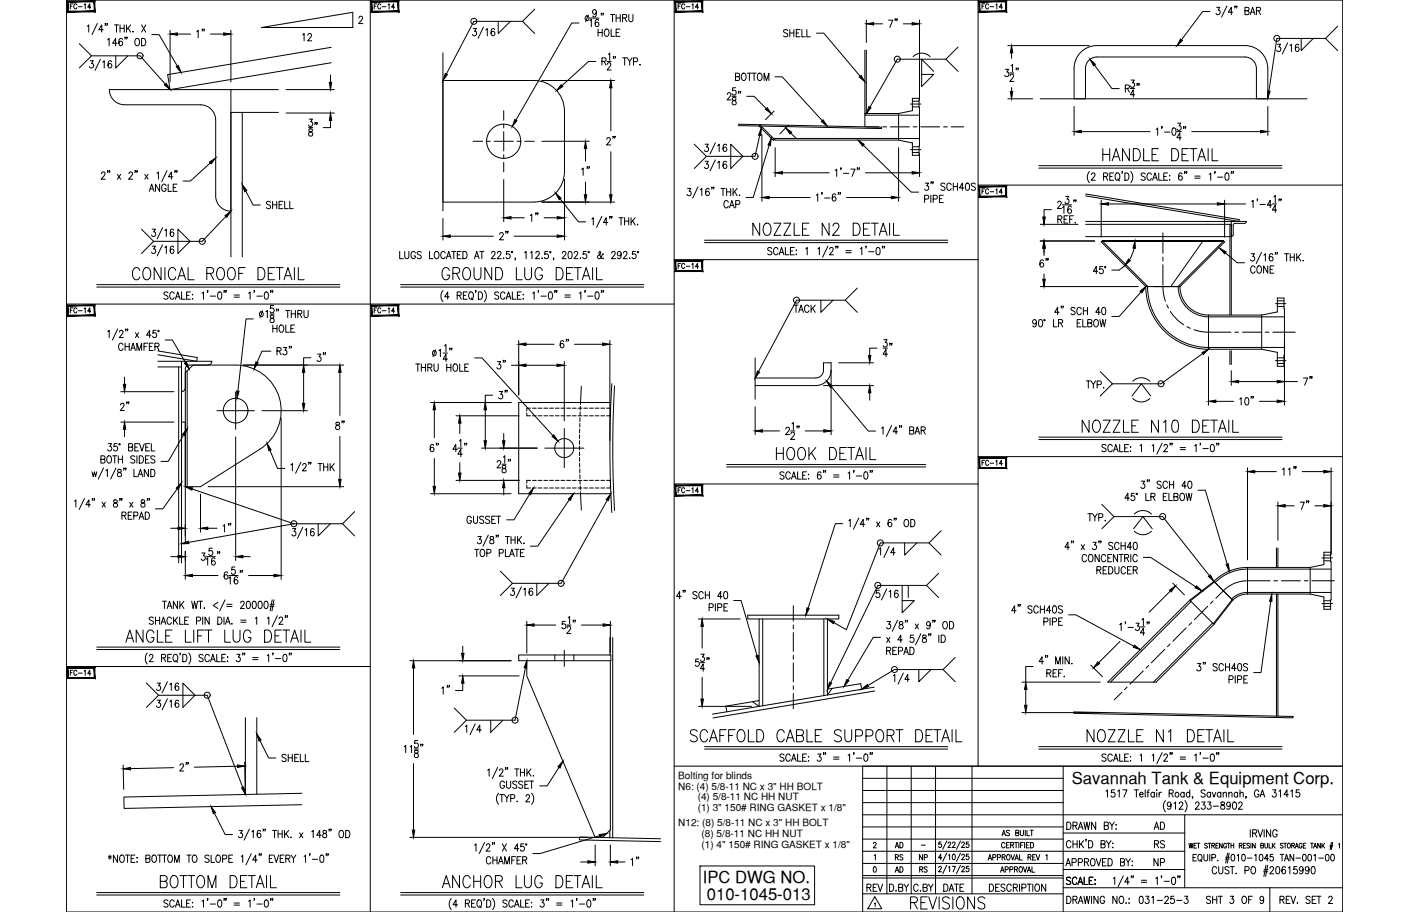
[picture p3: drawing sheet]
<svg xmlns="http://www.w3.org/2000/svg" width="432mm" height="279mm" viewBox="0 0 432 279" stroke-linecap="round" stroke-linejoin="round" font-family="sans-serif">
<defs><g id="words">
<g font-size="7.5">
<text x="229.7" y="73.4">NOZZLE N2 DETAIL</text>
<text x="330.9" y="133.7">NOZZLE N10 DETAIL</text>
<text x="237.1" y="142.2">HOOK DETAIL</text>
<text x="210.6" y="228.6">SCAFFOLD CABLE SUPPORT DETAIL</text>
<text x="332.3" y="228.6">NOZZLE N1 DETAIL</text>
<text x="278.3" y="279.8">REVISIONS</text>
</g>
<g font-size="7.1">
<text x="337.3" y="50.4">HANDLE DETAIL</text>
<text x="39.9" y="86.8">CONICAL ROOF DETAIL</text>
<text x="134.4" y="86.8">GROUND LUG DETAIL</text>
<text x="37.7" y="197.9">ANGLE LIFT LUG DETAIL</text>
<text x="48.3" y="273">BOTTOM DETAIL</text>
<text x="134.8" y="273">ANCHOR LUG DETAIL</text>
</g>
<g font-size="6.2">
<text x="157" y="74.8" transform="rotate(-90 157 74.8)">2&quot;</text>
<text x="151.3" y="114.3">3&quot;</text>
</g>
<g font-size="5.7">
<text x="271.3" y="9.5">7&quot;</text>
<text x="59.3" y="12.7">1&quot;</text>
<text x="98.4" y="43" transform="rotate(-90 98.4 43)">38&quot;</text>
<text x="184.9" y="45.5">2&quot;</text>
<text x="166.2" y="69.1" transform="rotate(-90 166.2 69.1)">1&quot;</text>
<text x="317.9" y="82.9">6&quot;</text>
<text x="242.4" y="97">TACK</text>
<text x="175.3" y="107.9" transform="rotate(-90 175.3 107.9)">6&quot;</text>
<text x="96.3" y="111.8">3&quot;</text>
<text x="274.5" y="110.4" transform="rotate(-90 274.5 110.4)">34&quot;</text>
<text x="403.2" y="119.2" transform="rotate(-90 403.2 119.2)">7&quot;</text>
<text x="156.6" y="123.5" transform="rotate(-90 156.6 123.5)">3&quot;</text>
<text x="378.9" y="125.2">10&quot;</text>
<text x="40.6" y="127" transform="rotate(-90 40.6 127)">2&quot;</text>
<text x="106.5" y="133" transform="rotate(-90 106.5 133)">8&quot;</text>
<text x="135.5" y="139.7" transform="rotate(-90 135.5 139.7)">6&quot;</text>
<text x="402.2" y="157.3" transform="rotate(-90 402.2 157.3)">7&quot;</text>
<text x="67.4" y="164">1&quot;</text>
<text x="134.4" y="213.8">1&quot;</text>
<text x="54.3" y="237.4">2&quot;</text>
<text x="352.8" y="255.4">AD</text>
<text x="264.9" y="274.5">REV</text>
<text x="288.2" y="274.5">DATE</text>
</g>
<g font-size="5.3">
<text x="91.7" y="13.8">12</text>
<text x="239.2" y="12.3">SHELL</text>
<text x="224.4" y="25.8">BOTTOM</text>
<text x="181.7" y="55" transform="rotate(-90 181.7 55)">1&quot;</text>
<text x="334.1" y="85">45°</text>
<text x="142.2" y="161.6">GUSSET</text>
<text x="332.3" y="160.9">TYP.</text>
<text x="85.4" y="234.6">SHELL</text>
<text x="352.8" y="261.1">RS</text>
<text x="196.8" y="266.3" transform="rotate(-90 196.8 266.3)">1&quot;</text>
<text x="352.8" y="266.3">NP</text>
<text x="348.2" y="278">031-25-3</text>
<text x="369" y="278">SHT 3 OF 9</text>
</g>
<g font-size="5.1">
<text x="328.5" y="240.3">Savannah Tank &amp; Equipment Corp.</text>
<text x="215.3" y="270.4">IPC DWG NO.</text>
<text x="216.6" y="275.7">010-1045-013</text>
</g>
<g font-size="4.9">
<text x="273.4" y="261.1">AD</text>
<text x="273.4" y="268.5">AD</text>
<text x="280.8" y="268.5">RS</text>
</g>
<g font-size="4.4">
<text x="20.8" y="3.9">FC-14</text>
<text x="113.9" y="3.9">FC-14</text>
<text x="207.1" y="3.9">FC-14</text>
<text x="300.2" y="3.9">FC-14</text>
<text x="20.8" y="97">FC-14</text>
<text x="113.9" y="97">FC-14</text>
<text x="207.1" y="152">FC-14</text>
<text x="20.8" y="208.1">FC-14</text>
<text x="273.4" y="264.6">RS</text>
<text x="280.8" y="264.6">NP</text>
</g>
<g font-size="3.1">
<text x="207.9" y="238.7">Bolting for blinds</text>
<text x="207.9" y="241.9">N6: (4) 5/8-11 NC x 3&quot; HH BOLT</text>
<text x="213.8" y="245.2">(4) 5/8-11 NC HH NUT</text>
<text x="213.8" y="248.5">(1) 3&quot; 150# RING GASKET x 1/8&quot;</text>
<text x="207.9" y="253.2">N12: (8) 5/8-11 NC x 3&quot; HH BOLT</text>
<text x="215" y="256.5">(8) 5/8-11 NC HH NUT</text>
<text x="215" y="259.7">(1) 4&quot; 150# RING GASKET x 1/8&quot;</text>
</g>
<text font-size="2.6" x="281.5" y="260">-</text>
</g></defs>
<!-- layer: 0 -->
<g fill="none" stroke="#000" stroke-width=".31">
<path d="M20.4 0h391.1v279.4h-391.1zM113.5 0v279.4M206.6 0v279.4M299.7 0v234.7M299.7 56.7h111.8M206.6 79.5h93.1M20.4 93.2h186.2M299.7 139.9h111.8M206.6 148.3h93.1M20.4 204.2h93.1M206.6 234.7h204.9M264.4 234.7v44.7"/>
<path d="M264.4 238.4h61.4M271.8 234.7v39.1M279.3 234.7v39.1M286.7 234.7v39.1M297.9 234.7v39.1M325.8 234.7v44.7M264.4 249.6h147.1M264.4 257.1h61.4M264.4 253.3h61.4M264.4 245.9h61.4M264.4 242.2h61.4M325.8 255.2h37.3"/>
<path d="M363.1 249.6v22.4M264.4 268.2h61.4M264.4 273.8h61.4M264.4 269h61.4M264.4 260.8h98.7M264.4 264.5h61.4M325.8 272h85.7M325.8 266.4h37.3"/>
</g>
<!-- layer: DIM -->
<g fill="none" stroke="#000" stroke-width=".31">
<path d="M24.3 13.4l3.7 3.7-3.7 3.7M26.7 8l.5-.4v2.2M27.6 18.6h1l-.6 .9a.67 .67 0 0 1 .6 1 .67 .67 0 0 1-1.2-.1M28 17.1h14.9l7.8 8.7M29.8 7.2l-1.6 3.4M30.8 18.2l-1.7 3.4M31.5 19l.4-.4v2.2M31.6 9.1h-1.3l.9-1.5v2.2M32.3 7.3h-.1h.1l-.1 .5M32.9 7.3h-.2h.2l-.2 .5M33 12.2l.4-.4v2.2M34.2 18.9l-.5-.3a1.27 1.27 0 0 0 0 2.2 .65 .65 0 0 0 .6-.9 .65 .65 0 0 0-1.1-.1l-.1 .3"/>
<path d="M35.1 7.6h1.2M35.5 17.1v3.7l3.7-3.7M35.7 7.6v2.2M35.9 13.3h-1.4l.9-1.5v2.2M36.8 7.6v2.2M36.8 8.7h1.3M37.5 12.1l-.5-.3a1.3 1.3 0 0 0 .1 2.2 .66 .66 0 0 0 .5-.9 .66 .66 0 0 0-1.1-.2l-.1 .4M38.1 7.6v2.2M38.4 11.5h-.2h.2l-.2 .5M38.8 7.6v2.2M38.9 11.5h-.1h.1l-.1 .5M39.2 8.6l.8 1.2"/>
<path d="M40 7.6l-1.2 1.5M40.8 9.6v.2zM41.7 11.9l.1-.1a1.14 1.14 0 0 1 1 1.1 1.14 1.14 0 0 1-1 1.1 1.46 1.46 0 0 1-.1-2.1zM43.4 11.8a1.13 1.13 0 0 1 1.3 1.1 1.13 1.13 0 0 1-1.3 1.1zM43.4 7.6l1.3 2.2M44.7 7.6l-1.3 2.2M46.5 10.6h2.2l5.6 9.7M52.1 9.3v15.8M54.4 10.4h4M64.5 10.4h4M70.8 9.3v15.8M80.2 8.4l27.9-4.6v4.6z"/>
<path d="M110 5.5l.4-.5h.3l.4 .4-.3 .8-.9 1h1.3M145 8.7h1l-.6 .9a.68 .68 0 0 1 .6 1 .68 .68 0 0 1-1.2-.1M148.1 8.3l-1.6 3.4M148.9 9.2l.4-.5v2.3M151.6 9.1l-.6-.4a1.27 1.27 0 0 0 .1 2.3 .64 .64 0 0 0 .7-.6 .64 .64 0 0 0-.6-.7 .64 .64 0 0 0-.7 .5M152.7 6.5v3.8l3.7-3.8M163.9 10.3l-3.8-3.8h-14.9l-8.4 16.2M163.9 2.8l-3.8 3.7M177.4 7h-2.2l-17.1 29.8M180.3 4.6l-.8 2.1M180.8 6.4l.4-.5v2.3M180.8 5.5h2.8"/>
<path d="M182.6 18.8h-2.2l-8.2 7.4M182.8 3.7a.6 .6 0 0 1-.7 .6 .6 .6 0 0 1-.5-.7l.5-.7a1.23 1.23 0 0 1 .7 1.2 1.23 1.23 0 0 1-.8 1.1l-.3-.3M183.3 8.9v2.2M183.3 10h1.3M183.5 6.2l-.6-.3a1.3 1.3 0 0 0 .1 2.3 .66 .66 0 0 0 .6-1 .66 .66 0 0 0-1.1-.1l-.1 .3M184.4 4.1h-.2h.2l-.2 .6M184.5 18.8l1-.1 .2-.8-1.2-.2v2.3M184.6 8.9v2.2M184.9 4.1h-.2h.2l-.2 .6M185.1 18.8l.6 1.2M185.5 9l.2-.1a1.13 1.13 0 0 1 1 1.1 1.13 1.13 0 0 1-1 1.1 1.41 1.41 0 0 1-.2-2.1zM186 18.8h1.3"/>
<path d="M186.1 19.7l.4-.5 .5 .1 .2 .3-.3 .8-.9 1h1.3M186.4 16.7l.5-.5v2.3M187.1 4.4h1.3M187.3 8.9v2.2h1.1M187.7 4.4v2.3M188.1 17.4h-.2h.2l-.2 .5M188.6 17.4h-.2h.2l-.2 .5M188.8 5.5h1.3M188.8 4.4v2.3M188.8 10h.7M190 8.9h-1.2v2.2h1.2M190.1 4.4v2.3"/>
<path d="M190.8 5.5l1.1-.1 .1-.7-1.2-.3v2.3M190.8 17.7h1.3M191.4 5.5l.7 1.2M191.4 17.7v2.3M192.3 17.7l.7 1.1v1.2M192.7 4.4v1.6l.6 .7 .6-.3 .1-2M193.7 17.7l-.7 1.1M194.1 18.9l1.1-.1 .2-.3-.2-.7-1.1-.1v2.3M196.1 19.7v.3zM250.2 10.2h2.3l11.1 13.2M265.5 6.1v6.9M267.7 7.3h2.8"/>
<path d="M276.8 7.3h2.7M279.8 17.4a3.7 3.7 0 0 1 5.3 0M281.8 6.1v24.6M289.9 18.1h-14.9l-8.4 14.8M289.9 18.1l3.7 3.8M293.6 14.4l-3.7 3.7M308.8 14h25M310 16.2v1.7M335.4 19.9l5.4 7.2h2.2M370.8 3.5h-2.2l-6.5 8.7M372.8 2.2h1l-.5 .9a.68 .68 0 0 1 .5 1 .68 .68 0 0 1-1.1 0M376 1.8l-1.6 3.4"/>
<path d="M377.8 3.7h-1.4l1-1.5v2.3M378.5 1.9h-.1h.1l-.1 .6M379.1 1.9h-.2h.2l-.2 .6M381.5 3.3l1.1-.1 .2-.3-.2-.6-1.1-.1v2.3l1.2-.2 .1-.6-.5-.4M383.2 4.5l.7-2.3 .7 2.3M383.4 3.7h.9M385 3.3l1.1-.1 .1-.7-1.2-.3v2.3M385.7 3.3l.6 1.2M391.4 13.5h1l-.5 .9a.69 .69 0 0 1 .5 1.1 .69 .69 0 0 1-1.2-.1M394.6 13.1l-1.6 3.4M395.3 14l.5-.5v2.3M398 13.9l-.5-.4a1.3 1.3 0 0 0 .1 2.3 .66 .66 0 0 0 .5-1 .66 .66 0 0 0-1.1-.1v.3"/>
<path d="M398.8 11.8v3.7l3.7-3.7M406.2 11.8h-14.9l-2.4 16.1M409.9 8l-3.7 3.8 3.7 3.7M87.7 27.5h14.7M87.7 34.6h14.7M101.3 36.9v2.2h-2.2M101.3 23v2.2M166 24.7h22.4M187.2 26.9v13.2M222.9 28.9l.4-.5 .5 .1 .2 .3-.3 .7-.9 1.1h1.3M224.4 29.5h1.2M224.5 30v.6a.82 .82 0 0 1 1 .5 .82 .82 0 0 1-.3 1 .72 .72 0 0 1-.9-.7 .72 .72 0 0 1 1-.7l.2-.5a.66 .66 0 0 0-1-.2z"/>
<path d="M225.4 26.9h-.9v1a.69 .69 0 0 1 1 0 .69 .69 0 0 1-.1 1 .69 .69 0 0 1-1-.2M226.4 28.1h-.1h.1l-.1 .5M227 28.1h-.2h.2l-.2 .5M228.9 29.5h2.2l3.7 3.8M237.2 34l-2.6 2.7M237.5 23.5h2.2l12.3 13.5M241.6 38.4l-2.6 2.6M286.2 21.9l-3.8-3.8v8.4l3.8-3.7h-3.8M308.1 21.2h1l-.6 .9a.69 .69 0 0 1 .6 1 .69 .69 0 0 1-1.2 0M308.8 30.3h7.7M309.5 22.4h1.2M309.5 23.3l.4-.6 .6 .1 .1 .4-.2 .7-.9 1.1h1.2"/>
<path d="M309.9 20.2l.4-.5v2.3M310 26.8v1.2M311.5 20.9h-.1h.1l-.1 .5M312.1 20.9h-.2h.2l-.2 .5M329.2 32.6v8.9M344.9 27.1l1-.1 .2-.3-.2-.6-1-.1v2.3M345.5 27.1l.6 1.2M346.4 27.1h1.3M346.6 24.5h1l-.5 .9a.68 .68 0 0 1 .5 1 .68 .68 0 0 1-1.2-.1M347.7 29h-1.3l.9-1.5v2.2M348.6 25.7h-.2h.2l-.2 .5M349.1 25.7h-.2h.2l-.2 .5"/>
<path d="M354.3 39.6l.5-.4v2.2M356.2 38.9h-.2h.2l-.2 .5M359.4 39.3l.5-.1a1.44 1.44 0 0 1 0 2.2h-.2a1.65 1.65 0 0 1-.3-2.1zM360.9 37.7h1l-.6 .9a.68 .68 0 0 1 .6 1 .68 .68 0 0 1-1.2-.1M362.8 38.9h-.2h.2l-.2 .5M363.4 38.9h-.2h.2l-.2 .5M388.5 32.6v8.9M31.1 53.2l.4-.5 .5 .1 .2 .3-.3 .7-.9 1.1h1.3M33.1 52.4h-.2h.2l-.2 .5M33.6 52.4h-.2h.2l-.2 .5M36 53.4l1 1.5M37 53.4l-1 1.5"/>
<path d="M39.5 53.2l.4-.5h.3l.4 .4-.3 .7-.9 1.1h1.3M41.5 52.4h-.2h.2l-.2 .5M42 52.4h-.1h.1l-.1 .5M44.4 53.4l1 1.5M45.4 53.4l-1 1.5M45.8 58.6l.7-2.2 .7 2.2M46 57.9h.9M48.1 53.1l.5-.4v2.2M48.9 56.4v2.2l-1.3-2.2v2.2M50.9 56.9a.7 .7 0 0 0-.8-.5 .7 .7 0 0 0-.5 .9v.5a.7 .7 0 0 0 .6 .8 .7 .7 0 0 0 .7-.8h-.4M51.2 52.3l-1.6 3.4M51.5 56.4v2.2h1.1"/>
<path d="M53 54.2h-1.4l.9-1.5v2.2M53.1 57.5h.7M53.7 52.4h-.2h.2l-.2 .5M54.3 52.4h-.2h.2l-.2 .5M54.3 56.4h-1.2v2.2h1.2M64.5 49.9l-6.1 5.6h-2.3M75.3 58.5l2.3 4.3h2.2M154.4 55v12.9M166.1 43.3h14.5M173 54.9v18.6M179.4 45.5v3.9M179.4 55.8v3.9"/>
<path d="M187.2 46.5v13.2M210.7 57.7h1l-.5 .9a.68 .68 0 0 1 .5 1 .68 .68 0 0 1-1.2-.1M212.8 44.2l3.7 3.7-3.7 3.7M213.9 57.3l-1.6 3.4M214.6 58.1l.5-.4v2.3M216.1 44.2h1l-.6 .8a.68 .68 0 0 1 .6 1.1 .68 .68 0 0 1-1.2-.1M216.1 49.4h1l-.6 .8a.68 .68 0 0 1 .6 1.1 .68 .68 0 0 1-1.2-.1M217.3 58l-.5-.3a1.29 1.29 0 0 0 .1 2.3 .66 .66 0 0 0 .5-1 .66 .66 0 0 0-1.1-.1l-.1 .3M218.2 57.4h-.1h.1l-.1 .5M218.8 57.4h-.2h.2l-.2 .5M219.2 43.8l-1.6 3.4M219.2 49l-1.6 3.4"/>
<path d="M219.9 44.6l.5-.4v2.2M219.9 49.8l.5-.4v2.2M220.9 57.7h1.3M221.6 57.7v2.3M222.7 44.5l-.6-.3a1.29 1.29 0 0 0 .1 2.2 .64 .64 0 0 0 .6-.6 .64 .64 0 0 0-.5-.6 .64 .64 0 0 0-.7 .5M222.7 49.7l-.6-.3a1.27 1.27 0 0 0 .1 2.2 .64 .64 0 0 0 .6-.6 .64 .64 0 0 0-.5-.6 .64 .64 0 0 0-.7 .5M222.7 57.7v2.3M222.7 58.8h1.2M223.9 57.7v2.3M223.9 44.2l3.8 3.7-3.8 3.7zM224.7 57.7v2.3M225.1 58.7l.8 1.3"/>
<path d="M225.9 57.7l-1.2 1.5M226.5 59.9h.2zM232.8 41.5l-1.4 6.4h-14.9M233.5 41.2v20.5M235.7 44.5l-4.9 16h-2.2M237.6 45.3v8.8M239.8 52.9h14.3M242.4 40.8l1.5 1.6M250.1 59.8l.5-.4v2.2M251.9 59.1h-.1h.1l-.1 .5M256 52.2l.4-.4v2.3M256.1 59.7l-.5-.3a1.28 1.28 0 0 0 .1 2.2 .65 .65 0 0 0 .5-.9 .65 .65 0 0 0-1.1-.1l-.1 .3"/>
<path d="M257 59.1h-.2h.2l-.2 .5M257.6 59.1h-.2h.2l-.2 .5M257.8 51.5h-.2h.2l-.2 .5M258.5 53.1h1.6M260.8 51.8h1.2l-.9 2.3M262.8 51.5h-.1h.1l-.1 .5M263.4 51.5h-.2h.2l-.2 .5M264.6 44.5l14.7 14.4h2.2M265.2 52.9h14.3M275.4 45.3v16.4M281.8 47v7.1M283.5 56.1h1l-.5 .8a.68 .68 0 0 1 .5 1.1 .68 .68 0 0 1-1.1-.1"/>
<path d="M285.3 59.8v2.2M285.5 55.8h-.2h.2l-.2 .5M286 55.8h-.2h.2l-.2 .5M289.1 59.8h-1.2v2.2h1.2M289.6 56.4l-.4-.3-.9 .3 .2 .5 1 .6-.1 .7-.6 .1-.5-.3M291.5 56.6a.7 .7 0 0 0-.8-.5 .7 .7 0 0 0-.5 .8v.6a.7 .7 0 0 0 .5 .8 .7 .7 0 0 0 .8-.5M292.1 56.1v2.2M292.1 57.2h1.3M293.4 56.1v2.2M295.4 57.6h-1.4l.9-1.5v2.2M296.1 56.2l.5-.1a1.38 1.38 0 0 1 0 2.2h-.2a1.56 1.56 0 0 1-.3-2.1zM298.9 56.4l-.4-.3-.8 .3 .1 .5 1 .6 .1 .5-.4 .3-.8-.3"/>
<path d="M318.4 50.8h74.5M318.4 51.5h74.5M331.4 40.3h21.1M333.9 52.6a2.58 2.58 0 0 0 0 3.4M334.5 53.5l.4-.5h.3l.4 .4-.3 .8-.9 1h1.3M338.2 54.1l1.1-.1 .2-.4-.2-.5-1.1-.1v2.2M338.8 54.1l.7 1.1M340.1 54.1h.7M341.3 53h-1.2v2.2h1.2M342.1 53.1l.2-.1a1.14 1.14 0 0 1 .9 1.1 1.14 1.14 0 0 1-.9 1.1 1.45 1.45 0 0 1-.2-2.1zM342.5 54.8l.6 .6M344 52.7h-.2h.2l-.2 .5"/>
<path d="M344.7 53a1.13 1.13 0 0 1 1.3 1.1 1.13 1.13 0 0 1-1.3 1.1zM346.5 52.6a2.58 2.58 0 0 1 0 3.4M351 53.3l-.5-.3-.8 .3 .2 .5 1 .6 .1 .5-.5 .3-.8-.3M352.8 53.5a.7 .7 0 0 0-.8-.5 .7 .7 0 0 0-.5 .8v.6a.7 .7 0 0 0 .5 .8 .7 .7 0 0 0 .8-.5M353.2 55.2l.7-2.2 .8 2.2M353.5 54.5h.9M355.1 53v2.2h1.1M356.7 54.1h.7M356.9 40.5h1.6M357.8 53h-1.1v2.2h1.1M358.5 53.7v.3zM358.5 55v.2z"/>
<path d="M360.7 40.3h1.3M362 42.2h-1.3l.9-1.5v2.2M362.3 53.3l-.6-.3a1.29 1.29 0 0 0 .1 2.2 .64 .64 0 0 0 .6-.6 .64 .64 0 0 0-.5-.6 .64 .64 0 0 0-.7 .5M363.2 52.7h-.2h.2l-.2 .5M363.7 52.7h-.2h.2l-.2 .5M365.2 40.3h21.1M366.2 54h1.6M366.2 54.6h1.6M370.6 53.4l.4-.4v2.2M372.4 52.7h-.2h.2l-.2 .5M373.1 54.3h1.7M375.6 53.1l.5-.1a1.44 1.44 0 0 1 0 2.2h-.2a1.64 1.64 0 0 1-.3-2.1z"/>
<path d="M377.5 52.7h-.2h.2l-.2 .5M378 52.7h-.2h.2l-.2 .5M43.3 70.2l3.8 3.7-3.8 3.8M46.6 75.4h1l-.5 .9a.68 .68 0 0 1 .5 1 .68 .68 0 0 1-1.2-.1M46.6 70.2h1l-.5 .9a.68 .68 0 0 1 .5 1 .68 .68 0 0 1-1.2-.1M49.8 75l-1.6 3.4M49.8 69.8l-1.6 3.4M50.5 75.8l.5-.4v2.3M50.5 70.6l.5-.4v2.3M53.2 75.7l-.5-.3a1.3 1.3 0 0 0 .1 2.3 .65 .65 0 0 0 .5-1 .65 .65 0 0 0-1.1-.1v.3M53.2 70.5l-.5-.3a1.3 1.3 0 0 0 .1 2.3 .66 .66 0 0 0 .5-1 .66 .66 0 0 0-1.1-.1v.3M54.5 70.2l3.8 3.7-3.8 3.8z"/>
<path d="M69.2 66.3l-7.2 7.6h-14.9M82.9 62l-.4-.3-.9 .3 .2 .5 .9 .4 .2 .7a.74 .74 0 0 1-1.3 0M83.5 61.7v2.2M83.5 62.7h1.3M84.8 61.7v2.2M85.5 62.7h.8M86.7 61.7h-1.2v2.2h1.2M87.2 61.7v2.2h1.1M88.8 61.7v2.2h1.1M122.5 77v2.2h1.1M124 77v1.6l.6 .6 .6-.3 .1-1.9M127.3 77.6a.7 .7 0 0 0-.8-.6 .7 .7 0 0 0-.6 .9v.5a.7 .7 0 0 0 .7 .9 .7 .7 0 0 0 .7-.9h-.4"/>
<path d="M129.1 77.3l-.4-.3-.9 .3 .2 .6 .9 .4 .2 .3v.3l-.4 .3-.9-.3M131.6 77v2.2h1.1M133.5 77.1l.1-.1a1.13 1.13 0 0 1 1 1.1 1.13 1.13 0 0 1-1 1.1 1.39 1.39 0 0 1-.1-2.1zM135.7 66.9v6.6M136.4 77.6a.7 .7 0 0 0-.8-.6 .7 .7 0 0 0-.5 .9v.5a.7 .7 0 0 0 .5 .8 .7 .7 0 0 0 .8-.5M136.8 79.2l.7-2.2 .7 2.2M137.1 78.5h.9M138 72.4h13.2M138.4 77h1.3M139.1 77v2.2M140.1 78.1h.8M141.3 77h-1.2v2.2"/>
<path d="M141.9 77a1.13 1.13 0 0 1 1.3 1.1 1.13 1.13 0 0 1-1.3 1.1zM145.4 79.2l.7-2.2 .7 2.2M145.7 78.5h.9M147 77h1.3M147.7 77v2.2M150.6 77.6l.4-.6h.4l.3 .4-.3 .8-.9 1h1.3M152.4 77.6l.4-.6 .6 .1 .1 .3-.2 .8-.9 1h1.2M156.1 77h-.8l-.1 1a.7 .7 0 0 1 1 0 .7 .7 0 0 1-.1 1 .7 .7 0 0 1-1-.2M156.6 66.7h4.1M156.7 77.1h.3v.3h-.3zM157.5 72.4h13.3M160.8 77.4l.4-.4v2.2"/>
<path d="M162.6 77.4l.4-.4v2.2M164.2 77.6l.4-.6h.3l.4 .4-.3 .8-.9 1h1.3M166 61.9h22.4M166.7 66.7h4.1M167.9 77h-.9l-.1 1a.7 .7 0 0 1 1 0 .7 .7 0 0 1-.1 1 .7 .7 0 0 1-1-.2M168.5 77.1h.3v.3h-.3zM171.7 60.9l5.6 7.1h2.2M172.3 77.6l.4-.6h.4l.3 .4-.2 .8-.9 1h1.2M174.3 77.1l.5-.1a1.42 1.42 0 0 1 0 2.2h-.2a1.62 1.62 0 0 1-.3-2.1zM176 77.6l.3-.6h.4l.4 .4-.3 .8-.9 1h1.2M179.7 77h-.9l-.1 1a.69 .69 0 0 1 1 0 .69 .69 0 0 1-.1 1 .69 .69 0 0 1-1-.2M180.3 77.1h.2v.3h-.2z"/>
<path d="M181.4 67.1l.4-.4v2.2M184.4 66.3l-1.6 3.4M184.9 78l-.2-.2-.9 1.4h-.3l-.4-.4 .1-.4 .8-.6 .1-.5-.3-.3-.2 .3 .2 .9 .7 .9 .3 .1 .1-.2M186.3 68.2h-1.4l.9-1.5v2.2M187 66.4h-.2h.2l-.2 .5M187.5 77.6l.3-.6 .6 .1 .1 .3-.2 .8-.9 1h1.2M187.5 66.4h-.2h.2l-.2 .5M189.7 66.7h1.3M190.3 66.7v2.2M190.4 77.8a.6 .6 0 0 1-.7 .6 .6 .6 0 0 1-.5-.7l.5-.7a1.21 1.21 0 0 1 .7 1.2 1.21 1.21 0 0 1-.8 1l-.3-.3M191.1 77.6l.3-.6 .6 .1 .2 .3-.3 .8-.9 1h1.3M191.4 66.7v2.2"/>
<path d="M191.4 67.8h1.3M192.7 66.7v2.2M193 79v.2zM193.4 66.7v2.2M193.9 67.6l.8 1.3M194.7 66.7l-1.3 1.5M194.8 77h-.9l-.1 1a.7 .7 0 0 1 1 0 .7 .7 0 0 1-.1 1 .7 .7 0 0 1-1-.2M195.4 77.1h.2v.3h-.2zM195.4 68.7v.2zM215.9 74.3h74.5M215.9 73.6h74.5M223.2 62a.7 .7 0 0 0-.8-.5 .7 .7 0 0 0-.6 .8v.5a.7 .7 0 0 0 .6 .9 .7 .7 0 0 0 .8-.5"/>
<path d="M223.6 63.7l.7-2.3 .7 2.3M223.8 62.9h.9M225.5 62.6l1-.1 .2-.8-1.2-.3v2.3M235.7 60.5h12.6M236.5 76.2a.66 .66 0 0 0-.7-.4 .66 .66 0 0 0-.5 .6l1.2 1v.3l-.4 .4-.8-.4M238.4 76.4a.7 .7 0 0 0-.8-.6 .7 .7 0 0 0-.5 .9v.5a.7 .7 0 0 0 .5 .9 .7 .7 0 0 0 .8-.6M238.8 78.1l.7-2.3 .7 2.3M239.1 77.3h.9M240.7 75.8v2.3h1.1M242.2 76.9h.8M243.4 75.8h-1.2v2.3h1.2M244 76.6v.2z"/>
<path d="M244 77.9v.2zM246.9 76.3l.5-.5v2.3M250.6 76.3l.5-.5v2.3M252.7 60.7h1.6M253.7 75.4l-1.6 3.4M254.3 76.4l.3-.6 .6 .1 .1 .4-.2 .7-.9 1.1h1.2M256.2 75.5h-.1h.1l-.1 .5M256.8 75.5h-.2h.2l-.2 .5M259.2 76.8h1.7M259.2 77.4h1.7M259.4 60.5h13.8M263.7 76.3l.4-.5v2.3"/>
<path d="M265.5 75.5h-.2h.2l-.2 .5M266.2 77.1h1.6M268.7 75.9l.5-.1a1.41 1.41 0 0 1 0 2.3h-.2a1.58 1.58 0 0 1-.3-2.2zM270.6 75.5h-.2h.2l-.2 .5M271.1 75.5h-.2h.2l-.2 .5M283.4 61l1.1-.1 .1-.3-.1-.7-1.1-.1v2.2M286 61l1.1-.1 .1-.9-1.2-.2v2.2M287.9 60.9h.7M318.8 73.8h16.7M318.8 68.7h11.6M320 76.1v2.2M322.2 64.2h-2.2v2.3"/>
<path d="M324.1 62.2l.4-.6 .6 .1 .1 .4-.2 .7-1 1.1h1.3M324.2 67.2l1.1-.1 .2-.3-.2-.6-1.1-.1v2.2M324.8 67.2l.7 1.1M325.6 63.6l.5-.5v2.3M325.6 62.8h2.8M326.1 67.2h.7M326.5 60.2h1l-.5 .8a.68 .68 0 0 1 .5 1.1 .68 .68 0 0 1-1.2-.1M327.3 66.1h-1.2v2.2h1.2M327.8 67.2h.7M328.3 63.5l-.5-.4a1.27 1.27 0 0 0 .1 2.3 .65 .65 0 0 0 .5-1 .65 .65 0 0 0-1.1-.1l-.1 .3M329 66.1h-1.2v2.2M329.2 61.3h-.2h.2l-.2 .5"/>
<path d="M329.5 68.1v.2zM329.8 61.3h-.2h.2l-.2 .5M337.5 61.3v11.4M337.8 73.8l-.3 .3M339.7 62.5h33.4M347.6 76l-.6 1.9-.9 1.7M375 73.8l.3 .3M375.3 61.3v11.4M375.3 62.5h6.4M375.5 77.5l3.7 3h2.2M383.4 77.7h1l-.5 .9a.67 .67 0 0 1 .5 1 .67 .67 0 0 1-1.1-.1M383.6 61.8l.4-.4v2.2"/>
<path d="M385.4 61h-.2h.2l-.2 .6M386.1 62.6h1.7M386.6 77.3l-1.6 3.4M387.3 78.2l.5-.5v2.3M389.7 62.8h-1.3l.9-1.4v2.2M389.9 62.5h1.4M390 78.1l-.5-.4a1.29 1.29 0 0 0 .1 2.3 .65 .65 0 0 0 .5-1 .65 .65 0 0 0-1.1-.1v.3M390.4 60.3l.4-.4v2.2M390.9 77.4h-.1h.1l-.1 .6M391.3 64.3h-1.4l.9-1.5v2.3M391.5 77.4h-.2h.2l-.2 .6M392.1 61h-.2h.2l-.2 .6"/>
<path d="M392.6 61h-.1h.1l-.1 .6M393.7 77.7h1.2M394.3 77.7v2.3M395.4 77.7v2.3M395.4 78.8h1.2M396.6 77.7v2.3M397.4 77.7v2.3M397.8 78.7l.8 1.3M398.6 77.7l-1.2 1.5M399.3 79.9h.2zM29.7 87.2h74.5M29.7 87.9h74.5"/>
<path d="M51.5 89.7l-.5-.3-.8 .3 .2 .6 1 .5 .1 .6-.5 .3-.8-.3M53.4 90a.7 .7 0 0 0-.9-.6 .7 .7 0 0 0-.5 .9v.5a.7 .7 0 0 0 .5 .9 .7 .7 0 0 0 .9-.6M53.8 91.7l.7-2.3 .7 2.3M54 90.9h.9M55.6 89.4v2.3h1.1M57.2 90.5h.7M58.4 89.4h-1.2v2.3h1.2M59 90.2v.2zM59 91.5v.2zM61.9 89.9l.5-.5v2.3M63.7 89.1h-.2h.2l-.2 .5M64.4 90.7h1.7"/>
<path d="M67 89.5l.4-.1a1.4 1.4 0 0 1 0 2.3h-.2a1.6 1.6 0 0 1-.2-2.2zM68.8 89.1h-.2h.2l-.2 .5M69.3 89.1h-.2h.2l-.2 .5M71.8 90.4h1.6M71.8 91h1.6M76.2 89.9l.4-.5v2.3M77.6 97.7h-2.2l-2.5 22.1M78 89.1h-.2h.2l-.2 .5M78.7 90.7h1.6M80.5 95.2l-.8 2.1M81.3 89.5l.4-.1a1.4 1.4 0 0 1 0 2.3h-.2a1.58 1.58 0 0 1-.2-2.2zM81.5 95.5l.4-.4v2.2"/>
<path d="M82.8 96.2h1.2M82.9 96.7v.6a.82 .82 0 0 1 1 .5 .82 .82 0 0 1-.3 1 .72 .72 0 0 1-.9-.7 .72 .72 0 0 1 1-.7l.2-.5a.66 .66 0 0 0-1-.2zM83.1 89.1h-.2h.2l-.2 .5M83.6 89.1h-.2h.2l-.2 .5M83.6 99.6v2.2M83.8 93.6h-.9l-.1 1a.7 .7 0 0 1 1.1 0 .7 .7 0 0 1-.1 1 .7 .7 0 0 1-1-.2M84.8 94.8h-.1h.1l-.1 .5M84.9 99.6v2.2M85.4 94.8h-.2h.2l-.2 .5M85.9 99.7l.2-.1a1.13 1.13 0 0 1 .9 1.1 1.13 1.13 0 0 1-.9 1.1 1.41 1.41 0 0 1-.2-2.1zM87.5 95.1h1.3M87.6 99.6v2.2h1.1"/>
<path d="M88.2 95.1v2.2M89.3 95.1v2.2M89.3 96.2h1.2M90.3 99.6h-1.2v2.2h1.2M90.5 95.1v2.2M91.3 96.2l1.1-.1 .1-.4-.1-.5-1.1-.1v2.2M91.9 96.2l.6 1.1M93.2 95.1v1.6l.5 .6 .6-.3 .1-1.9M122.8 87.2h74.5M122.8 87.9h74.5M135.8 89a2.57 2.57 0 0 0 0 3.4M137.6 90.9h-1.3l.9-1.5v2.3"/>
<path d="M140.1 90.5l1.1-.1 .2-.3-.2-.6-1.1-.1v2.3M140.7 90.5l.7 1.2M142 90.5h.7M143.2 89.4h-1.2v2.3h1.2M144 89.5l.2-.1a1.14 1.14 0 0 1 .9 1.2 1.14 1.14 0 0 1-.9 1.1 1.43 1.43 0 0 1-.2-2.2zM144.4 91.2l.6 .7M145.9 89.1h-.2h.2l-.2 .5M146.6 89.4a1.13 1.13 0 0 1 1.3 1.2 1.13 1.13 0 0 1-1.3 1.1zM148.4 89a2.57 2.57 0 0 1 0 3.4M152.8 89.7l-.4-.3-.8 .3 .2 .6 1 .5v.6l-.4 .3-.8-.3M154.7 90a.7 .7 0 0 0-.8-.6 .7 .7 0 0 0-.5 .9v.5a.7 .7 0 0 0 .5 .9 .7 .7 0 0 0 .8-.6M155.1 91.7l.7-2.3 .8 2.3"/>
<path d="M155.4 90.9h.9M157 89.4v2.3h1.1M158.6 90.5h.7M159.7 89.4h-1.1v2.3h1.1M160.4 90.2v.2zM160.4 91.5v.2zM163.3 89.9l.4-.5v2.3M165.1 89.1h-.2h.2l-.2 .5M165.8 90.7h1.6M168.3 89.5l.5-.1a1.44 1.44 0 0 1 0 2.3h-.2a1.58 1.58 0 0 1-.3-2.2zM170.1 89.1h-.2h.2l-.2 .5M170.7 89.1h-.2h.2l-.2 .5"/>
<path d="M173.1 90.4h1.7M173.1 91h1.7M177.5 89.9l.5-.5v2.3M179.4 89.1h-.2h.2l-.2 .5M180.1 90.7h1.6M182.6 89.5l.5-.1a1.4 1.4 0 0 1 0 2.3h-.2a1.6 1.6 0 0 1-.3-2.2zM184.4 89.1h-.2h.2l-.2 .5M185 89.1h-.2h.2l-.2 .5M251.6 92v3.7l3.7-3.7M262.7 95.7l-3.7-3.7h-14.9l-11.6 21.8M262.7 88.2l-3.7 3.8M317.6 98.6a.6 .6 0 0 1-.8 .5 .6 .6 0 0 1-.2-.9 .6 .6 0 0 1 .9 0l.1 .4a1.09 1.09 0 0 1-.7 1.5l-.4-.3"/>
<path d="M318.5 98l.5-.1a1.4 1.4 0 0 1 0 2.2h-.2a1.61 1.61 0 0 1-.3-2.1zM318.8 87.8h30M319.9 97.9h.3v.4h-.3zM320 83.9v1.7M322.9 97.9v2.2h1.1M324.4 99l1.1-.2 .1-.7-1.2-.2v2.2M324.6 95.7h-1.4l.9-1.5v2.2M325 99l.7 1.1M325.3 93.9h-.2h.2l-.2 .5M325.9 93.9h-.2h.2l-.2 .5M329.5 94.5l-.5-.3-.8 .3 .2 .5 .9 .4 .2 .7-.5 .3-.8-.3M330.1 99h.7"/>
<path d="M331.3 97.9h-1.2v2.2h1.2M331.4 94.7a.7 .7 0 0 0-.9-.5 .7 .7 0 0 0-.5 .8v.6a.7 .7 0 0 0 .5 .8 .7 .7 0 0 0 .9-.5M331.8 97.9v2.2h1.1M332 94.2v2.2M332 95.2h1.3M333.3 94.2v2.2M333.4 99l1.1-.2v-.7l-1.1-.2v2.2l1.1-.2v-.7l-.3-.2M335.5 98l.2-.1a1.14 1.14 0 0 1 .9 1.1 1.14 1.14 0 0 1-.9 1.1 1.44 1.44 0 0 1-.2-2.1zM337.1 97.9l.4 2.2 .5-2.2 .4 2.2 .5-2.2M337.2 95.7h-1.4l.9-1.5v2.2M337.9 94.3l.4-.1a1.44 1.44 0 0 1 0 2.2h-.1a1.59 1.59 0 0 1-.3-2.1zM344.7 81.3l-1.7 1.4h-2.3"/>
<path d="M349.7 89.5l-6.7 7.4h-2.3M384.6 82a.7 .7 0 0 0-.8-.5 .7 .7 0 0 0-.5 .8v.5a.7 .7 0 0 0 .5 .9 .7 .7 0 0 0 .8-.5M385.5 81.6a1.05 1.05 0 0 1 1.2 .5 1.05 1.05 0 0 1-.3 1.3l-.3 .3a1.2 1.2 0 0 1-1-.9 1.2 1.2 0 0 1 .4-1.2zM388.5 81.4v2.3l-1.3-2.3v2.3M389.2 82.5h.8M390.4 81.4h-1.2v2.3h1.2M33 101.6l.5-.4v2.2M36.1 100.8l-1.6 3.4M36.6 101.7l.4-.5 .5 .1 .2 .3-.3 .8-.9 1h1.3M37 120h16.3M37.7 105.7a.7 .7 0 0 0-.8-.6 .7 .7 0 0 0-.6 .9v.5a.7 .7 0 0 0 .6 .9 .7 .7 0 0 0 .8-.6M38.2 115.5v2.3"/>
<path d="M38.3 105.1v2.3M38.3 106.2h1.3M38.6 100.9h-.2h.2l-.2 .5M39.2 100.9h-.2h.2l-.2 .5M39.6 105.1v2.3M40.1 107.4l.7-2.3 .7 2.3M40.3 106.6h.9M41.5 101.9l1 1.5M42 107.4v-2.3l.7 2.3 .7-2.3v2.3M42.5 101.9l-1 1.5M44.1 106.2h.8M45.3 105.1h-1.2v2.3"/>
<path d="M45.8 106.2h.7M46.3 102.7h-1.4l.9-1.5v2.2M46.9 105.1h-1.1v2.3h1.1M47.5 106.2l1.1-.1 .1-.8-1.2-.2v2.3M47.8 101.2h-.9l-.1 1a.7 .7 0 0 1 1.1 0 .7 .7 0 0 1-.1 1 .7 .7 0 0 1-1-.2M48.1 106.2l.6 1.2M48.4 101.2h.3v.4h-.3zM50.6 104.2h2.2l4 6.9M74.5 111.8h30.8M83 107.6h-2.7l-1.5 3.4M83.6 100.6h1.3M84.9 107.5l1.1-.1 .1-.7-1.2-.2v2.2"/>
<path d="M85.5 107.5l.6 1.2M86.9 106.5h1l-.6 .8a.69 .69 0 0 1 .6 1.1 .69 .69 0 0 1-1.2-.1M88.8 106.2h-.2h.2l-.2 .5M89.1 100.6h.8M89.3 106.2h-.2h.2l-.2 .5M93 114.1v9.5M95.3 109.6h-2.3v2.2M104.2 114.1v13.2M127.4 111.5h1.3M128 111.5v2.2M129.1 111.5v2.2M129.1 112.6h1.3"/>
<path d="M130.4 111.5v2.2M131.1 112.6l1.1-.1 .2-.4-.2-.5-1.1-.1v2.2M131.7 112.6l.7 1.1M133 111.5v1.6l.6 .6 .6-.3 .1-1.9M133.5 107.1l-.8 2.2M134.5 107.5l.5-.5v2.3M135.8 108.2h1.3M136.2 106l.5-.4v2.2M136.9 112.6h1.3M136.9 111.5v2.2M137.1 110h-1.3l.9-1.5v2.3M137.9 106.7h-.1h.1l-.1 .6"/>
<path d="M138.2 111.5v2.2M138.5 106.7h-.2h.2l-.2 .6M139.2 111.6l.1-.1a1.14 1.14 0 0 1 1 1.1 1.14 1.14 0 0 1-1 1.1 1.45 1.45 0 0 1-.1-2.1zM140.9 111.5v2.2h1.1M142.4 112.6h.8M143.6 111.5h-1.2v2.2h1.2M145.5 109.6h2.2l21.8 23.9M156.7 111.9h2.3M159 104.3v16.7M161.2 111.9h9.5M161.2 105.5h8.6M172.9 110.7v18.2"/>
<path d="M176.1 105.5h8.6M186.9 104.3v30.7M252.4 118.1h15.3M254.7 113.5v19.7M254.8 118.5l11.3 13.6h2.2M257 111.1h10.7M268.8 106.7h-2.3v2.2M332.9 116.7h1.3M333.5 116.7v2.2M334.3 116.7l.8 1.1v1.1M335.8 116.7l-.7 1.1M336.2 117.9l1.1-.1 .2-.4-.2-.6-1.1-.1v2.2"/>
<path d="M337.2 113.9l3.7 3.7M338.2 118.7v.2zM340.9 117.6l-3.7 3.7M347.1 116.8a3.7 3.7 0 0 1 5.3 0M368.6 108.3l-12.8 9.3h-14.9M370.4 109.3v14.8M377.3 113.6v4.5M379.6 116.9h11.8M393.6 105.1v19M393.6 116.9h4M33.1 139.7l.2-.1a1.14 1.14 0 0 1 .9 1.2 1.14 1.14 0 0 1-.9 1.1 1.43 1.43 0 0 1-.2-2.2zM33.2 135.9h1l-.6 .9a.67 .67 0 0 1 .6 1 .67 .67 0 0 1-1.2-.1"/>
<path d="M34.5 139.6h1.3M35.2 139.6v2.3M35.9 135.9h-.9l-.1 1a.69 .69 0 0 1 1 0 .69 .69 0 0 1-.1 1 .69 .69 0 0 1-1-.2M36.3 139.6v2.3M36.5 136h.2v.3h-.2zM37 129.3h16.3M37.5 139.6v2.3M38.2 131.5v2.3M39.4 137l1.1-.1 .2-.3-.2-.6-1.1-.1v2.3l1.2-.3 .1-.5-.5-.4M41.3 140l-.4-.4-.9 .4 .2 .5 1 .5 .1 .6-.4 .3-.9-.3M41.3 137h.7M42 139.6v2.3"/>
<path d="M42.5 135.9h-1.2v2.3h1.2M42.7 139.6a1.13 1.13 0 0 1 1.3 1.2 1.13 1.13 0 0 1-1.3 1.1zM42.8 135.9l.7 2.3 .7-2.3M44.7 137h.7M45.8 139.6h-1.2v2.3h1.2M45.8 135.9h-1.1v2.3h1.1M46.4 135.9v2.3h1.1M47.5 140l-.5-.4-.8 .4 .2 .5 1 .5 .1 .6-.5 .3-.8-.3M56.2 133.3l-4.6 8.1h-2.3M72.2 133.9v37.8M80.3 125.8h13.9M82.7 138l2.3 5.5h2.3"/>
<path d="M86.2 128.1v49.4M104.2 133.7v13.2M131.9 123.3h24.7M133.1 125.5v8.6M139.7 127.4h19.4M140.1 137.6h-1.3l.9-1.4v2.2M140.3 137.3h1.4M140.8 135.1l.4-.4v2.2M140.9 129.6v3.2M141.7 139.1h-1.4l.9-1.5v2.3M142.5 135.8h-.2h.2l-.2 .6M143 135.8h-.1h.1l-.1 .6"/>
<path d="M147.6 137.3h17M148.7 125.5v9.5M151 121.1h-2.3v2.2M154.4 132.8v2.2M231.4 124.6v8.6M233.6 132h5.3M240.8 131.4l.4-.5h.4l.3 .4-.2 .8-1 1h1.3M242.3 132h1.3M242.4 132.9l.3-.5 .6 .1 .2 .3-.3 .8-.9 1h1.3M242.7 129.8l.4-.4v2.3M244.4 130.6h-.2h.2l-.2 .5M244.9 130.6h-.2h.2l-.2 .5"/>
<path d="M246.8 132h5.7M266.5 120.4v2.2M270.2 131.2l.4-.4v2.2M273.2 130.3l-1.6 3.5M275.1 132.3h-1.4l.9-1.5v2.2M275.8 130.5h-.2h.2l-.2 .5M276.3 130.5h-.2h.2l-.2 .5M278.8 131.8l1-.1 .2-.7-1.2-.2v2.2l1.2-.2v-.5l-.4-.5M280.4 133l.7-2.2 .7 2.2M280.7 132.3h.9M282.3 131.8l1.1-.1 .2-.3-.2-.5-1.1-.1v2.2M282.9 131.8l.7 1.2"/>
<path d="M318.4 133.9h74.5M318.4 134.7h74.5M339 136.5l-.5-.3-.8 .3 .2 .5 .9 .4 .2 .4v.3l-.5 .3-.8-.3M340.9 136.7a.7 .7 0 0 0-.9-.5 .7 .7 0 0 0-.5 .8v.5a.7 .7 0 0 0 .5 .9 .7 .7 0 0 0 .9-.5M341.2 138.4l.7-2.2 .8 2.2M341.5 137.6h.9M343.1 136.2v2.2h1.1M344.7 137.2h.7M345.8 136.2h-1.1v2.2h1.1M346.5 136.9v.2zM346.5 138.2v.2zM346.9 121.3l2.9-3.7 2.8 3.7"/>
<path d="M347.1 122.1a3.7 3.7 0 0 0 5.3 0M349.4 136.6l.4-.4v2.2M353.1 136.6l.4-.4v2.2M356.2 135.7l-1.7 3.4M356.7 136.7l.4-.5 .5 .1 .2 .3-.3 .7-.9 1.1h1.3M358.7 135.8h-.2h.2l-.2 .6M359.2 135.8h-.1h.1l-.1 .6M361.7 137.1h1.6M361.7 137.8h1.6M366.1 136.6l.5-.4v2.2M367.9 135.8h-.2h.2l-.2 .6M368.6 137.4h1.7"/>
<path d="M371.2 136.3l.4-.1a1.38 1.38 0 0 1 0 2.2h-.1a1.56 1.56 0 0 1-.3-2.1zM372.6 123h5.5M373 135.8h-.2h.2l-.2 .6M373.5 135.8h-.2h.2l-.2 .6M386 123h5.4M22.8 153.6l.5-.5v2.3M25.9 152.7l-1.6 3.4M27.7 154.6h-1.4l.9-1.5v2.3M28.2 144.5l.4 1.5 .3-1.5 .4 1.5 .4-1.5M28.4 152.8h-.2h.2l-.2 .6M29 152.8h-.2h.2l-.2 .6M30.9 140.7l1.1-.1 .2-.3-.2-.6-1.1-.1v2.3l1.2-.2 .1-.6-.5-.4"/>
<path d="M31.3 153.9l1 1.5M31.7 143.4l-1.6 3.4M32.3 153.9l-1 1.5M32.4 144.2l.5-.4v2.2M34.9 153.2v.7a.89 .89 0 0 1 .9 .4 .89 .89 0 0 1 0 1 .72 .72 0 0 1-1.1-.5 .72 .72 0 0 1 1-.8l.2-.5a.66 .66 0 0 0-1-.3zM35.5 143.4l-1.6 3.4M36.2 143.9v.6a.89 .89 0 0 1 .9 .4 .89 .89 0 0 1 0 1 .72 .72 0 0 1-1.2-.5 .72 .72 0 0 1 1-.7l.2-.6a.64 .64 0 0 0-.9-.2zM36.3 140.7h1.2M36.8 152.8h-.1h.1l-.1 .6M37.4 152.8h-.2h.2l-.2 .6M37.4 157.9l1.1-.1 .2-.3-.2-.5-1.1-.1v2.2M38 157.9l.7 1.2"/>
<path d="M38.1 143.5h-.2h.2l-.2 .5M38.6 143.5h-.2h.2l-.2 .5M39.3 157.9h.7M39.7 153.9l1 1.5M40.4 156.9h-1.1v2.2h1.1M40.7 153.9l-1 1.5M41 158l1.1-.1 .2-.3-.2-.6-1.1-.1v2.2M41 143.8v2.2h1.1M42.3 146l.7-2.2 .8 2.2M42.6 145.3h.9M42.6 159.1l.7-2.2 .8 2.2M42.9 158.3h.9"/>
<path d="M43.3 153.2v.7a.89 .89 0 0 1 1 .4 .89 .89 0 0 1 0 1 .72 .72 0 0 1-1.2-.5 .72 .72 0 0 1 1-.8l.2-.5a.66 .66 0 0 0-1-.3zM44.5 156.9a1.13 1.13 0 0 1 1.3 1.1 1.13 1.13 0 0 1-1.3 1.1zM44.6 140.7h.7M45.3 152.8h-.2h.2l-.2 .6M45.5 143.8v2.2l-1.3-2.2v2.2M45.8 152.8h-.2h.2l-.2 .6M46.2 143.8a1.13 1.13 0 0 1 1.3 1.1 1.13 1.13 0 0 1-1.3 1.1zM54.3 149.7l-4.4 6.2h-2.3M58.9 149.8l31.2 10.7M61.4 151.4v11.6M63.8 149.1h41.5M89.1 142.4l.5-.4v2.3"/>
<path d="M92.2 141.6l-1.6 3.4M92.8 142.5l.3-.5 .6 .1 .2 .3-.3 .8-.9 1.1h1.2M94.7 141.7h-.1h.1l-.1 .5M95.3 141.7h-.2h.2l-.2 .5M97.5 142h1.2M98.1 142v2.3M99.2 143.1h1.3M99.2 142v2.3M100.5 142v2.3M101.2 142v2.3M101.6 143l.8 1.3M102.4 142l-1.2 1.5"/>
<path d="M108.7 156.7l-3.7 3.8 3.7 3.7M131.9 151.3h24.7M133.1 140.5v8.5M139.7 147.2h19.4M140.9 141.8v3.1M152.4 141.6l.3-.5 .6 .1 .2 .3-.3 .8-.9 1h1.3M153.8 142.2h1.3M154 142.7v.6a.82 .82 0 0 1 1 .5 .82 .82 0 0 1-.4 1 .72 .72 0 0 1-.8-.7 .72 .72 0 0 1 .9-.7l.3-.5a.66 .66 0 0 0-1-.2zM154.2 140l.5-.4v2.3M154.4 149.4v2.2M155.9 140.8h-.2h.2l-.2 .5M156.5 140.8h-.2h.2l-.2 .5"/>
<path d="M162.3 151.4l-4.8 7.9h-2.2M174.5 153.1l-9.7 14.2h-2.3M186.1 153.2l-14.1 25.5h-14.9M222.7 143.1h61M222.7 142.3h61M240.3 144.9l-.5-.4-.8 .4 .2 .5 1 .5 .1 .6-.5 .3-.8-.3M242.2 145.1a.71 .71 0 0 0-.9-.5 .71 .71 0 0 0-.5 .8v.5a.71 .71 0 0 0 .5 .9 .71 .71 0 0 0 .9-.5M242.5 146.8l.8-2.3 .7 2.3M242.8 146.1h.9M244.4 144.5v2.3h1.1M246 145.6h.7M247.2 144.5h-1.2v2.3h1.2"/>
<path d="M247.7 146.7h.2zM247.8 145.3v.2zM251.6 144.9l-.6-.4a1.3 1.3 0 0 0 .1 2.3 .66 .66 0 0 0 .6-1 .66 .66 0 0 0-1.1-.1l-.1 .4M255.5 145.5h1.6M255.5 146.2h1.6M259.9 145l.5-.5v2.3M260.1 159.6l.5-.5v2.3M262.4 145.8h1.7M263.2 158.7l-1.6 3.4M265 144.7l.4-.2a1.4 1.4 0 0 1 0 2.3h-.2a1.61 1.61 0 0 1-.2-2.1zM265.7 158.8h-.2h.2l-.2 .5M266.3 158.8h-.2h.2l-.2 .5"/>
<path d="M268.6 159.9l1 1.5M269.6 159.9l-1 1.5M273.2 159.4l-.5-.3a1.29 1.29 0 0 0 .1 2.3 .64 .64 0 0 0 .6-.6 .64 .64 0 0 0-.6-.7 .64 .64 0 0 0-.7 .5M274.1 158.8h-.1h.1l-.1 .5M274.7 158.8h-.2h.2l-.2 .5M277.4 159.2l.2-.1a1.14 1.14 0 0 1 .9 1.2 1.14 1.14 0 0 1-.9 1.1 1.43 1.43 0 0 1-.2-2.2zM279.1 159.1a1.13 1.13 0 0 1 1.3 1.2 1.13 1.13 0 0 1-1.3 1.1zM337.7 154.5l3.7 3.8h14.9l14.3 18.1M346.1 152.6h-1.4l1-1.5v2.3M347.6 157.5a3.7 3.7 0 0 1 5.3 0M347.6 151.1h-.9l-.1 1a.69 .69 0 0 1 1.1 0 .69 .69 0 0 1-.2 1 .69 .69 0 0 1-1-.2M348.2 151.2h.3v.3h-.3z"/>
<path d="M349.8 147.4h1l-.6 .9a.67 .67 0 0 1 .6 1 .67 .67 0 0 1-1.2-.1M351.2 151.1v2.3h1.1M351.7 147.1h-.2h.2l-.2 .5M352.3 147.1h-.2h.2l-.2 .5M352.7 152.2l1.1-.1 .2-.3-.2-.6-1.1-.1v2.3M353.3 152.2l.7 1.2M355.9 147.7l-.5-.3-.8 .3 .2 .6 .9 .4 .2 .3v.3l-.5 .3-.8-.3M356.5 152.2h.7M357.7 151.1h-1.2v2.3h1.2M357.8 147.9a.7 .7 0 0 0-.9-.5 .7 .7 0 0 0-.5 .9v.5a.7 .7 0 0 0 .5 .8 .7 .7 0 0 0 .9-.5M358.2 151.1v2.3h1.1M358.4 147.4v2.2"/>
<path d="M358.4 148.5h1.3M359.7 147.4v2.2M359.7 152.2l1.1-.1 .1-.8-1.2-.2v2.3l1.2-.3 .1-.5-.4-.4M361.9 151.2l.2-.1a1.13 1.13 0 0 1 .9 1.1 1.13 1.13 0 0 1-.9 1.2 1.43 1.43 0 0 1-.2-2.2zM363.5 151.1l.4 2.3 .5-2.3 .4 2.3 .5-2.3M363.6 148.9h-1.4l.9-1.5v2.2M364.3 147.5l.4-.1a1.38 1.38 0 0 1 0 2.2h-.1a1.56 1.56 0 0 1-.3-2.1zM367.1 150.2h2.3l6.7 22.6M382.3 143.3v28.2M384.5 144.5h6.7M391.6 153.8v11.7M393 143.8l.5-.4v2.2"/>
<path d="M393.8 155h2.8M394.8 143.8l.5-.4v2.2M396.6 143h-.1h.1l-.1 .6M397.2 143h-.2h.2l-.2 .6M399.1 144.5h6.6M402.9 155h2.8M407.9 143.3v26.5M52.3 170.5h2.2M52.3 161.8h2.2M56.8 160.7v3.5M56.8 168.9v8.6M59 176.3h7.8"/>
<path d="M61.8 169.4h1l-.5 .9a.67 .67 0 0 1 .5 1 .67 .67 0 0 1-1.1-.1M63.2 171.3l.4-.4v2.2M63.2 170.5h2.8M63.7 161.8h2.8M65 167.9h-.9v1a.69 .69 0 0 1 1 0 .69 .69 0 0 1-.1 1 .69 .69 0 0 1-1-.2M65.9 171.2l-.5-.3a1.29 1.29 0 0 0 0 2.2 .65 .65 0 0 0 .6-.9 .65 .65 0 0 0-1.1-.1l-.1 .3M66.8 169.1h-.2h.2l-.2 .5M67.4 169.1h-.2h.2l-.2 .5M69.8 175.5l-.6-.3a1.28 1.28 0 0 0 .1 2.2 .65 .65 0 0 0 .5-.9 .65 .65 0 0 0-1-.1l-.1 .3M70.1 177.1l.5-.4v2.2M70.1 176.3h2.8M72 173.7h-.9l-.1 1a.7 .7 0 0 1 1 0 .7 .7 0 0 1-.1 1 .7 .7 0 0 1-1-.2"/>
<path d="M72.8 177l-.5-.3a1.29 1.29 0 0 0 .1 2.2 .66 .66 0 0 0 .5-.9 .66 .66 0 0 0-1.1-.1v.3M73.7 174.9h-.1h.1l-.1 .5M74.3 174.9h-.2h.2l-.2 .5M74.4 170.5h2.3M76.2 176.3h7.7M89.6 161.9h1l-.5 .9a.67 .67 0 0 1 .5 1.1 .67 .67 0 0 1-1.1-.1M90.1 160.5h14.9M90.1 160.5l-32.3 5.7M92.8 161.5l-1.6 3.4M93.5 162.4l.5-.5v2.3M96.2 162.3l-.5-.4a1.29 1.29 0 0 0 .1 2.3 .65 .65 0 0 0 .5-1 .65 .65 0 0 0-1.1-.1l-.1 .3M97.5 160.5v3.7l3.7-3.7"/>
<path d="M145.5 168.3h1.2M146.1 168.3v2.2M146.5 164.4h1l-.6 .8a.68 .68 0 0 1 .6 1.1 .68 .68 0 0 1-1.2-.1M147.5 168.4l.1-.1a1.13 1.13 0 0 1 1 1.1 1.13 1.13 0 0 1-1 1.1 1.43 1.43 0 0 1-.1-2.1zM149.2 169.5l1.1-.1 .1-.9-1.2-.2v2.2M149.6 163.9l-1.6 3.4M150.3 164.5v.6a.89 .89 0 0 1 .9 .4 .89 .89 0 0 1 0 1 .72 .72 0 0 1-1.2-.5 .72 .72 0 0 1 1-.8l.3-.5a.66 .66 0 0 0-1-.2zM152.2 164h-.2h.2l-.2 .6M152.7 164h-.2h.2l-.2 .6M153 169.5l1.1-.1 .1-.4-.1-.6-1.1-.1v2.2M153.3 175l3.8 3.7-3.8 3.7M154.9 168.3v2.2h1.1"/>
<path d="M154.9 164.4h1.2M155.5 164.4v2.2M156.1 170.5l.8-2.2 .7 2.2M156.4 169.8h.9M156.6 164.4v2.2M156.6 165.4h1.3M157.8 168.3h1.2M157.9 164.4v2.2M158.4 168.3v2.2M158.6 164.4v2.2M159 165.3l.9 1.3M159.5 169.4h.7"/>
<path d="M159.8 179.8l-1.6 3.4M159.9 164.4l-1.3 1.4M160.6 166.4v.2zM160.7 168.3h-1.2v2.2h1.2M164.5 178.7v3.7l3.7-3.7M258.3 160.4h-2.3l-8.4 26M265 160.6h-1.4l.9-1.5v2.3M269.4 168.2l.5-.4v2.3M272.5 167.4l-1.6 3.4M274.3 169.3h-1.3l.9-1.5v2.3M276.5 179.3v8.4l3.7-3.7h-3.7M277.2 166.3v3.8l3.8-3.8"/>
<path d="M278.3 179.3v3.8M283.9 179.3l3.8 3.8M283.9 179.3h-14.9l-14.4 29.8M287.7 175.6l-3.8 3.7M288.4 170.1l-3.7-3.8h-14.9l-10.4 26.6-3.9-2.2M288.4 162.6l-3.7 3.7M327.7 167.6h-1.3l.9-1.5v2.3M328.5 165.8h-.2h.2l-.2 .5M329 165.8h-.2h.2l-.2 .5M331.3 166.9l1 1.5M332.3 166.9l-1 1.5M333 170.4a.7 .7 0 0 0-.9-.5 .7 .7 0 0 0-.5 .8v.6a.7 .7 0 0 0 .5 .8 .7 .7 0 0 0 .9-.5"/>
<path d="M333.9 170l.2-.1a1.14 1.14 0 0 1 .9 1.1 1.14 1.14 0 0 1-.9 1.1 1.43 1.43 0 0 1-.2-2.1zM335 166.1h1l-.6 .9a.68 .68 0 0 1 .6 1 .68 .68 0 0 1-1.2 0M336.1 174.6l1.1-.1 .2-.3-.2-.5-1.1-.1v2.2M336.8 174.6l.6 1.2M336.9 165.8h-.2h.2l-.2 .5M336.9 169.9v2.2l-1.3-2.2v2.2M337.4 165.8h-.2h.2l-.2 .5M338.1 174.6h.7M338.9 170.4a.7 .7 0 0 0-.9-.5 .7 .7 0 0 0-.5 .8v.6a.7 .7 0 0 0 .5 .8 .7 .7 0 0 0 .9-.5M339.2 173.6h-1.1v2.2h1.1M339.5 170.9h.7M339.8 173.6a1.13 1.13 0 0 1 1.3 1.1 1.13 1.13 0 0 1-1.3 1.1z"/>
<path d="M340.7 169.9h-1.2v2.2h1.2M341 166.5l-.4-.4-.8 .4 .1 .5 1 .5 .1 .6-.4 .3-.8-.3M341.7 173.6v1.6a.62 .62 0 0 0 .6 .6 .62 .62 0 0 0 .6-.6v-1.6M342.5 169.9v2.2l-1.3-2.2v2.2M342.9 166.7a.7 .7 0 0 0-.8-.6 .7 .7 0 0 0-.5 .9v.5a.7 .7 0 0 0 .5 .9 .7 .7 0 0 0 .8-.5M342.9 169.9h1.3M343.6 166.1v2.3M343.6 169.9v2.2M343.6 167.2h1.2M344.7 170.9l1-.1 .2-.3-.2-.5-1-.1v2.2M344.8 166.1v2.3M344.9 174.1a.7 .7 0 0 0-.8-.5 .7 .7 0 0 0-.5 .8v.6a.7 .7 0 0 0 .5 .8 .7 .7 0 0 0 .8-.5"/>
<path d="M345.3 170.9l.6 1.2M345.5 174.6h.8M346.5 169.9v2.2M346.7 173.6h-1.2v2.2h1.2M346.8 167.6h-1.3l.9-1.5v2.3M347.3 174.6l1.1-.1 .1-.3-.1-.5-1.1-.1v2.2M347.4 162l2.9-3.7 2.8 3.7M347.5 166.2l.5-.1a1.44 1.44 0 0 1 0 2.3h-.2a1.64 1.64 0 0 1-.3-2.2zM347.6 162.7a3.7 3.7 0 0 0 5.3 0M347.9 174.6l.6 1.2M348.5 170.4a.7 .7 0 0 0-.8-.5 .7 .7 0 0 0-.5 .8v.6a.7 .7 0 0 0 .5 .8 .7 .7 0 0 0 .8-.5M350.4 170.8h2.2l13.8 9"/>
<path d="M359.4 178.7l3.6 3.5M29.7 199h74.5M29.7 198.2h74.5M47 189.4l-.4-.4-.9 .4 .2 .5 1 .5-.1 .8-.6 .1-.5-.4M47.6 189v2.3M48.9 189v2.3M49.4 191.3l.7-2.3 .7 2.3M49.8 184.2h1.2M50.4 184.2v2.2M51.2 186.4l.7-2.2 .8 2.2M51.5 185.7h.9M52.5 189.6a.7 .7 0 0 0-.8-.6 .7 .7 0 0 0-.5 .9v.5a.7 .7 0 0 0 .5 .9 .7 .7 0 0 0 .8-.6"/>
<path d="M53.2 189v2.3M54.4 184.2v2.2l-1.3-2.2v2.2M54.4 189l-1.2 1.5M55.1 189v2.3h1.1M55.1 184.2v2.2M55.6 185.1l.8 1.3M56.4 184.2l-1.3 1.5M57.8 189h-1.2v2.3M58.7 184.2l.5 2.2 .4-2.2 .5 2.2 .4-2.2M60.2 190.2l1.1-.1 .1-.8-1.2-.3v2.3M60.8 184.2h1.3M61.4 184.2v2.2"/>
<path d="M62.1 189v2.3M62.6 186.2v.2zM64.1 189v2.3l-1.3-2.3v2.3M66.7 189a1.13 1.13 0 0 1 1.3 1.2 1.13 1.13 0 0 1-1.3 1.1zM66.8 184.5l-1.5 1 1.5 .9M68.6 189v2.3M69 183.8l-1.7 3.4M69.1 191.3l.7-2.3 .7 2.3M69.5 185.1h1.6M69.5 185.8h1.6M73.7 184.7l.4-.5 .6 .1 .1 .3-.2 .8-.9 1h1.2M75.7 184.3l.5-.1a1.4 1.4 0 0 1 0 2.2h-.2a1.58 1.58 0 0 1-.3-2.1z"/>
<path d="M77.6 184.3l.4-.1a1.4 1.4 0 0 1 0 2.2h-.2a1.6 1.6 0 0 1-.2-2.1zM78.2 189.5l.5-.5v2.3M79.4 184.3l.4-.1a1.4 1.4 0 0 1 0 2.2h-.2a1.58 1.58 0 0 1-.2-2.1zM81.2 184.3l.4-.1a1.4 1.4 0 0 1 0 2.2h-.2a1.6 1.6 0 0 1-.2-2.1zM81.9 189.5l.5-.5v2.3M82.7 185.8h1.3M82.8 185.1h1.3M83.4 183.8l-.6 3.4M84 183.8l-.7 3.4M85 188.6l-1.6 3.4M85.6 189.6l.3-.6 .6 .1 .1 .4-.2 .7-.9 1.1h1.2M87.5 188.7h-.1h.1l-.1 .6"/>
<path d="M88.1 188.7h-.2h.2l-.2 .6M141.8 198v2.2M156.6 180.2h1l-.5 .8a.69 .69 0 0 1 .5 1.1 .69 .69 0 0 1-1.2-.1M160.5 180.6l.5-.4v2.2M161.4 190.3v9.8M163.2 180.5l-.5-.3a1.3 1.3 0 0 0 .1 2.2 .66 .66 0 0 0 .5-.9 .66 .66 0 0 0-1.1-.1l-.1 .3M163.7 191.5h6.6M173.2 190.4h-.9v.9a.7 .7 0 0 1 1 0 .7 .7 0 0 1-.1 1.1 .7 .7 0 0 1-1-.2M173.7 191.5h1.3M173.8 192.4l.2-.4 .5-.1 .4 .6-1.2 1.6h1.3M174.1 189.3l.5-.4v2.2M175.8 190.1h-.2h.2l-.2 .5"/>
<path d="M176.3 190.1h-.2h.2l-.2 .5M178.2 191.5h6.6M187 190.3v9.8M208.7 182.7h-1.3l.9-1.5v2.3M209.4 180.9h-.1h.1l-.1 .5M210 180.9h-.2h.2l-.2 .5M213.6 181.5l-.4-.3-.9 .3 .1 .5 1.2 .8v.3l-.4 .4-.9-.4M214 189.6h12.8M215.2 191.9v6.6M215.5 181.8a.7 .7 0 0 0-.8-.6 .7 .7 0 0 0-.5 .9v.5a.7 .7 0 0 0 .5 .8 .7 .7 0 0 0 .8-.5M216.2 181.2v2.3M216.2 182.3h1.2"/>
<path d="M217.3 186.1l1.1-.1 .1-.8-1.2-.2v2.2M217.4 181.2v2.3M219.2 185v2.2M219.9 186.1l1.1-.1 .1-.8-1.2-.2v2.2M221.3 182.7h-1.4l1-1.5v2.3M221.8 186h.8M222 181.3l.5-.1a1.42 1.42 0 0 1 0 2.3h-.2a1.62 1.62 0 0 1-.3-2.2zM223 185h-1.2v2.2h1.2M224.9 184h2.2l4.9 16.9M269.5 180.8h-.9l-.1 1a.7 .7 0 0 1 1 0 .7 .7 0 0 1-.1 1 .7 .7 0 0 1-1-.2M269.9 195.3h-2.3l-7.8 13.1M271.7 199.3l1.1-.1 .2-.3-.2-.5-1.1-.1v2.2"/>
<path d="M271.7 195.3l1 1.5M271.8 180.4l-1.7 3.4M271.9 190.4h1l-.5 .9a.67 .67 0 0 1 .5 1 .67 .67 0 0 1-1.2-.1M272.4 199.3l.6 1.2M272.5 181.3l.4-.5v2.3M272.7 195.3l-1 1.5M273.6 199.3h.7M274.8 198.3h-1.2v2.2h1.2M275.1 190l-1.7 3.4M275.2 181.2l-.4-.4a1.26 1.26 0 0 0-.7 1.1 1.26 1.26 0 0 0 .6 1.2 .64 .64 0 0 0 .7-.6 .64 .64 0 0 0-.6-.7 .64 .64 0 0 0-.7 .5M275.3 199.5l1.1-.2 .2-.3-.2-.6-1.1-.1v2.2M275.7 190.5v.7a.88 .88 0 0 1 .9 .3 .88 .88 0 0 1 0 1 .72 .72 0 0 1-1.1-.5 .72 .72 0 0 1 .9-.7l.3-.6a.66 .66 0 0 0-1-.2z"/>
<path d="M276.5 196h-1.4l1-1.4v2.2M277.2 199.8h.9M277.6 190.1h-.2h.2l-.2 .5M278.1 190.1h-.1h.1l-.1 .5M278.8 198.3a1.13 1.13 0 0 1 1.4 1.1 1.13 1.13 0 0 1-1.4 1.1zM280 194.6h-1v.9a.69 .69 0 0 1 1 .1 .69 .69 0 0 1-.2 1 .69 .69 0 0 1-1-.2M280.5 191.2l1 1.5M281.5 191.2l-1 1.5M282.2 194.1l-1.6 3.4M282.8 194.7v.6a.82 .82 0 0 1 1 .5 .82 .82 0 0 1-.3 1 .73 .73 0 0 1-.9-.8 .73 .73 0 0 1 1-.6l.2-.5a.66 .66 0 0 0-1-.2zM284.7 194.2h-.1h.1l-.1 .6M285.1 191.2a.64 .64 0 0 1-1 .4 .64 .64 0 0 1 .1-1.1l.3-.1a1.23 1.23 0 0 1 .6 1.2 1.23 1.23 0 0 1-.7 1.1l-.4-.4"/>
<path d="M285.3 194.2h-.2h.2l-.2 .6M286 190.1h-.2h.2l-.2 .5M286.6 190.1h-.2h.2l-.2 .5M287.7 194.6v2.2M288.4 194.6a1.13 1.13 0 0 1 1.3 1.1 1.13 1.13 0 0 1-1.3 1.1zM289.3 190.5l.1-.1a1.14 1.14 0 0 1 1 1.1 1.14 1.14 0 0 1-1 1.2 1.46 1.46 0 0 1-.1-2.2zM291 190.4a1.13 1.13 0 0 1 1.3 1.1 1.13 1.13 0 0 1-1.3 1.2zM311.4 187.1h-1.4l.9-1.5v2.2M312.1 185.3h-.2h.2l-.2 .5M312.7 185.3h-.2h.2l-.2 .5M316.3 185.9l-.5-.3-.8 .3 .2 .5 .9 .5 .2 .3v.3l-.5 .3-.8-.3M318.2 186.1a.7 .7 0 0 0-.9-.5 .7 .7 0 0 0-.5 .8v.6a.7 .7 0 0 0 .5 .8 .7 .7 0 0 0 .9-.5"/>
<path d="M318.8 185.6v2.2M318.8 186.7h1.3M319.9 190.5l1.1-.1 .2-.3-.2-.7-1.1-.1v2.3M320.1 185.6v2.2M321.8 189.3v2.3M322.1 187.1h-1.4l.9-1.5v2.2M322.5 190.5l1.1-.1 .2-.3-.2-.7-1.1-.1v2.3M322.8 185.7l.5-.1a1.44 1.44 0 0 1 0 2.2h-.2a1.58 1.58 0 0 1-.3-2.1zM324.4 190.4h.7M325.6 185.9l-.5-.3-.8 .3 .2 .5 1 .6 .1 .5-.5 .3-.8-.3M325.6 189.3h-1.2v2.3h1.2M327.5 188.4h2.2l17.8 9.6"/>
<path d="M343.2 191.4l.4-.5v2.3M343.2 196.5l-6.5 6.5M345 190.6h-.2h.2l-.2 .6M345.7 192.2h1.6M348.1 190.9h1l-.5 .9a.67 .67 0 0 1 .5 1 .67 .67 0 0 1-1.1-.1M349.5 192h1.3M349.9 189.9l.5-.5v2.3M350.8 193.9h-1.3l.9-1.5v2.2M351.7 190.6h-.2h.2l-.2 .6M352.2 190.6h-.2h.2l-.2 .6M358.6 181.1l-6.5 6.5M389.4 184.2l-3 21.9h-2.2"/>
<path d="M44.9 209.3l3.7 3.7-3.7 3.7M45.1 200a2.65 2.65 0 0 0 0 3.5M45.8 201l.3-.5h.4l.4 .4-.3 .8-.9 1h1.3M48.2 214.5h.9l-.5 .8a.68 .68 0 0 1 .6 1.1 .68 .68 0 0 1-1.2-.1M48.2 209.3h.9l-.5 .8a.69 .69 0 0 1 .6 1.1 .69 .69 0 0 1-1.2-.1M48.6 213h14.9l10.9 28.3M49.5 201.5l1.1-.1 .2-.3-.2-.5-1.1-.1v2.2M50.1 201.5l.7 1.2M51.3 214.1l-1.6 3.4M51.3 208.9l-1.6 3.4M51.4 201.5h.7M52 214.9l.5-.4v2.2"/>
<path d="M52 209.7l.5-.4v2.2M52.6 200.5h-1.2v2.2h1.2M53.4 200.6l.2-.1a1.14 1.14 0 0 1 .9 1.1 1.14 1.14 0 0 1-.9 1.1 1.43 1.43 0 0 1-.2-2.1zM53.8 202.3l.6 .6M54.8 214.8l-.6-.3a1.27 1.27 0 0 0 .1 2.2 .64 .64 0 0 0 .6-.6 .64 .64 0 0 0-.5-.6 .64 .64 0 0 0-.7 .5M54.8 209.6l-.6-.3a1.29 1.29 0 0 0 .1 2.2 .64 .64 0 0 0 .6-.6 .64 .64 0 0 0-.5-.6 .64 .64 0 0 0-.7 .5M55.3 200.2h-.2h.2l-.2 .5M56 200.5a1.13 1.13 0 0 1 1.3 1.1 1.13 1.13 0 0 1-1.3 1.1zM56 209.3l3.8 3.7-3.8 3.7zM57.8 200a2.58 2.58 0 0 1 0 3.5M62.3 200.8l-.5-.3-.8 .3 .2 .5 1 .6 .1 .5-.5 .3-.8-.3M64.2 201a.7 .7 0 0 0-.9-.5 .7 .7 0 0 0-.5 .8v.6a.7 .7 0 0 0 .5 .8 .7 .7 0 0 0 .9-.5"/>
<path d="M64.5 202.7l.7-2.2 .8 2.2M64.8 202h.9M66.4 200.5v2.2h1.1M68 201.5h.7M69.1 200.5h-1.1v2.2h1.1M69.8 201.2v.2zM69.8 202.5v.2zM72.6 200.5h1l-.6 .8a.69 .69 0 0 1 .6 1.1 .69 .69 0 0 1-1.2-.1M74.5 200.2h-.2h.2l-.2 .5M75 200.2h-.2h.2l-.2 .5M77.4 201.4h1.7M77.4 202.1h1.7"/>
<path d="M81.9 200.9l.4-.4v2.2M83.7 200.2h-.2h.2l-.2 .5M84.4 201.8h1.6M87 200.6l.4-.1a1.41 1.41 0 0 1 0 2.2h-.2a1.58 1.58 0 0 1-.2-2.1zM88.8 200.2h-.2h.2l-.2 .5M89.3 200.2h-.2h.2l-.2 .5M125.6 202.4h31M126.7 204.6v20.4M139.2 216.9l3.7 3.7-3.7 3.8M140.7 207.1h18.4M141.8 209.3v2.2h-2.2M161 204.6l-3.2 16h-14.9"/>
<path d="M214 216.4h16.3M214.1 201.9h-.9l-.1 1a.69 .69 0 0 1 1.1 0 .69 .69 0 0 1-.2 1 .69 .69 0 0 1-1-.2M214.6 203h1.3M214.8 200.4h1l-.5 .9a.68 .68 0 0 1 .5 1 .68 .68 0 0 1-1.2-.1M215.2 207.5v6.7M215.9 204.9h-1.3l.9-1.5v2.2M216.8 201.6h-.2h.2l-.2 .5M217.3 201.6h-.2h.2l-.2 .5M273.8 207l.4-.4v2.3M276.8 206.2l-1.6 3.4M277 200.5l.7-2.2 .7 2.2M278.7 208.1h-1.4l.9-1.5v2.3"/>
<path d="M281.6 205.1v3.8l3.7-3.8M289 205.1h-14.9l-8.1 4.9M292.7 201.4l-3.7 3.7 3.7 3.8M313.2 209h24M313.2 218.3h24M314.3 211.2v4.9M316.6 204.2h-2.3v4.8M319.8 202.7h-1.3l.8-1.5v2.2M320.5 200.9h-.2h.2l-.2 .5M320.8 206.2l1.1-.1 .2-.3-.2-.5-1.1-.2v2.3M321.1 200.9h-.2h.2l-.2 .5M321.4 206.2l.7 1.2"/>
<path d="M322.7 206.2h.7M323.5 203.4v-2.2l.7 2.2 .8-2.2v2.2M323.9 205.1h-1.2v2.3h1.2M324.4 206.2h.7M325.6 205.1h-1.2v2.3M325.7 201.2v2.2M326.1 207.2v.2zM327.7 201.2v2.2l-1.3-2.2v2.2M328.5 203.2v.2zM334.3 203.8l3.6 3.5M367 203.3h1l-.6 .8a.69 .69 0 0 1 .6 1.1 .69 .69 0 0 1-1.2-.1M368.9 203h-.2h.2l-.2 .5"/>
<path d="M369.4 203h-.2h.2l-.2 .5M373 203.6l-.4-.3-.8 .3 .1 .5 1 .6 .1 .5-.4 .3-.8-.3M374.9 203.8a.7 .7 0 0 0-.8-.5 .7 .7 0 0 0-.5 .8v.6a.7 .7 0 0 0 .5 .8 .7 .7 0 0 0 .8-.5M375.6 203.3v2.2M375.6 204.3h1.2M376.6 208.2l1.1-.1 .2-.3-.2-.7-1.1-.1v2.3M376.8 203.3v2.2M378.5 207v2.3M378.8 204.8h-1.4l1-1.5v2.2M379.3 208.2l1-.1 .2-.3-.2-.7-1-.1v2.3M379.5 203.4l.5-.1a1.4 1.4 0 0 1 0 2.2h-.2a1.61 1.61 0 0 1-.3-2.1zM381.2 208.1h.7"/>
<path d="M382.3 203.6l-.4-.3-.8 .3 .2 .5 .9 .6 .1 .5-.4 .3-.8-.3M382.3 207h-1.1v2.3h1.1M37.7 234.4l.2 7.5M53.2 235.2l-13.2 .3M72.8 234.7l-13.2 .3M75 233.5l.1 7.5M79.7 226.9l2.6 5.3h2.3M123.9 228.8l.4-.4v2.2M125.7 228.8l.4-.4v2.2M126.7 234v20.3M127 229.5h1.2M127.1 230v.6a.82 .82 0 0 1 1 .5 .82 .82 0 0 1-.3 1 .73 .73 0 0 1-.9-.8 .73 .73 0 0 1 1-.6l.2-.5a.66 .66 0 0 0-1-.2z"/>
<path d="M128 226.9h-.9l-.1 .9a.7 .7 0 0 1 1.1 .1 .7 .7 0 0 1-.1 1 .7 .7 0 0 1-1-.2M129 228h-.1h.1l-.1 .6M129.6 228h-.2h.2l-.2 .6M142.6 222.6l.4-.5v2.3M145.6 221.7l-1.6 3.4M147.5 223.6h-1.4l.9-1.5v2.3M149.4 236l.5-.4v2.2M150.4 220.6v3.8l3.7-3.8M152.5 235.1l-1.6 3.4M153.1 236.1l.3-.5 .6 .1 .1 .3-.2 .7-.9 1.1h1.2M154.6 239.8a.7 .7 0 0 0-.8-.5 .7 .7 0 0 0-.6 .8v.6a.7 .7 0 0 0 .7 .8 .7 .7 0 0 0 .7-.8h-.5M155 235.2h-.1h.1l-.1 .6"/>
<path d="M155.2 239.3v1.6l.6 .6 .6-.3 .1-1.9M155.6 235.2h-.2h.2l-.2 .6M157.8 235.6h1.2M158.4 239.6l-.5-.3-.8 .3 .2 .5 1 .6-.1 .7-.6 .1-.5-.3M158.4 235.6v2.2M159.5 235.6v2.2M159.5 236.6h1.2M160.2 239.6l-.5-.3-.8 .3 .2 .5 .9 .5 .2 .3v.3l-.5 .3-.8-.3M160.7 235.6v2.2M161.5 235.6v2.2M161.9 236.5l.8 1.3M162 239.3h-1.2v2.2h1.2"/>
<path d="M162.3 239.3h1.3M162.7 235.6l-1.2 1.4M162.9 239.3v2.2M163.4 237.7h.2zM171.3 235.1l-3.6 5.7h-2.3M215.9 229.5h74.5M215.9 228.7h74.5M240.3 231.3l-.5-.3-.8 .3 .1 .4 1.2 .9v.3l-.5 .3-.8-.3M242.2 231.5a.71 .71 0 0 0-.9-.5 .71 .71 0 0 0-.5 .8v.6a.71 .71 0 0 0 .5 .8 .71 .71 0 0 0 .9-.5M242.5 233.2l.8-2.2 .7 2.2M242.8 232.5h.9M244.4 231v2.2h1.1"/>
<path d="M246 232.1h.7M247.2 231h-1.2v2.2h1.2M247.7 231.8h.2zM247.7 233.1h.2zM250.6 231h1l-.6 .8a.67 .67 0 0 1 .6 1.1 .67 .67 0 0 1-1.2-.1M255.5 231.9h1.6M255.5 232.6h1.6M259.9 231.4l.5-.4v2.2M262.4 232.3h1.7M265 231.1l.4-.1a1.38 1.38 0 0 1 0 2.2h-.2a1.58 1.58 0 0 1-.2-2.1zM318.4 229.5h74.5M318.4 228.7h74.5"/>
<path d="M339 231.3l-.5-.3-.8 .3 .2 .5 .9 .5 .2 .3v.3l-.5 .3-.8-.3M340.9 231.5a.7 .7 0 0 0-.9-.5 .7 .7 0 0 0-.5 .8v.6a.7 .7 0 0 0 .5 .8 .7 .7 0 0 0 .9-.5M341.2 233.2l.7-2.2 .8 2.2M341.5 232.5h.9M343.1 231v2.2h1.1M344.7 232.1h.7M345.8 231h-1.1v2.2h1.1M346.5 231.7v.2zM346.5 233v.2zM349.4 231.4l.4-.4v2.2M353.1 231.4l.4-.4v2.2M356.2 230.6l-1.7 3.4"/>
<path d="M356.7 231.5l.4-.5 .5 .1 .2 .3-.3 .8-.9 1h1.3M361.7 231.9h1.6M361.7 232.6h1.6M366.1 231.4l.5-.4v2.2M368.6 232.3h1.7M371.2 231.1l.4-.1a1.38 1.38 0 0 1 0 2.2h-.1a1.56 1.56 0 0 1-.3-2.1zM65.7 249.1l3.3 6.6h2.2M73.3 254.4h1l-.6 .8a.69 .69 0 0 1 .6 1.1 .69 .69 0 0 1-1.2-.1M76.4 254l-1.6 3.4M77.2 254.8l.4-.4v2.2M79.9 254.7l-.6-.3a1.3 1.3 0 0 0 .1 2.2 .66 .66 0 0 0 .6-.9 .66 .66 0 0 0-1.1-.1l-.1 .3M80.8 254.1h-.2h.2l-.2 .5"/>
<path d="M81.3 254.1h-.1h.1l-.1 .5M83.5 254.4h1.3M84.1 254.4v2.2M85.2 254.4v2.2M85.2 255.5h1.3M86.5 254.4v2.2M87.2 254.4v2.2M87.7 255.4l.8 1.2M88.5 254.4l-1.3 1.5M89.2 256.4v.2zM91.8 255.1l1 1.5M92.8 255.1l-1 1.5"/>
<path d="M95.5 254.8l.5-.4v2.2M98.4 255.9h-1.3l.9-1.5v2.2M99.1 254.5v.6a.82 .82 0 0 1 .9 .5 .82 .82 0 0 1-.3 1 .73 .73 0 0 1-.9-.7 .73 .73 0 0 1 1-.7l.3-.5a.66 .66 0 0 0-1-.2zM101 254.1h-.2h.2l-.2 .5M101.5 254.1h-.2h.2l-.2 .5M104.2 254.5l.2-.1a1.14 1.14 0 0 1 .9 1.1 1.14 1.14 0 0 1-.9 1.1 1.46 1.46 0 0 1-.2-2.1zM105.9 254.4a1.13 1.13 0 0 1 1.3 1.1 1.13 1.13 0 0 1-1.3 1.1zM125.6 256.5h54.5M145.4 258.9l.5-.4v2.3M148.5 258.1l-1.6 3.4M149.1 259l.3-.5h.4l.3 .4-.2 .8-1 1.1h1.3M151 258.2h-.1h.1l-.1 .5"/>
<path d="M151.6 258.2h-.2h.2l-.2 .5M152.8 243a2.55 2.55 0 0 0 0 3.4M153.1 243.4h1.3M153.8 243.4v2.3M153.9 258.5l1.3 2.3M154.6 243.4l.7 1.1v1.2M155.2 258.5l-1.3 2.3M156 243.4l-.7 1.1M156.5 244.6l1.1-.1 .2-.3-.2-.7-1.1-.1v2.3M158.4 245.6h.2zM159 260h-1.4l1-1.5v2.3M160.5 258.5h-.9v1a.69 .69 0 0 1 1 0 .69 .69 0 0 1-.2 1 .69 .69 0 0 1-1-.2"/>
<path d="M160.8 240.3h.8M161.1 258.6h.3v.3h-.3zM161.2 244l.4-.6 .5 .1 .2 .4-.3 .7-.9 1.1h1.3M162.9 243a2.55 2.55 0 0 1 0 3.4M182.4 258.9v6.3M183.7 256l-18.2 5.5h-2.2M187 258.9v6.3M29.7 273.5h74.5M29.7 274.2h74.5M33.2 262.3l.9 .6M33.7 262v1.2M34.1 262.3l-.9 .6"/>
<path d="M36 262v2.2l-1.2-2.2v2.2M37 262.1l.2-.1a1.14 1.14 0 0 1 .9 1.1 1.14 1.14 0 0 1-.9 1.1 1.45 1.45 0 0 1-.2-2.1zM38.5 262h1.2M39.1 262v2.2M40.2 263h.7M41.4 262h-1.2v2.2h1.2M42 262.7v.2zM42 264v.2zM44.7 263l1.1-.1 .1-.7-1.2-.2v2.2l1.2-.2 .1-.5-.5-.5M46.9 262.1l.2-.1a1.14 1.14 0 0 1 .9 1.1 1.14 1.14 0 0 1-.9 1.1 1.45 1.45 0 0 1-.2-2.1zM48.3 262h1.3M49 262v2.2"/>
<path d="M49.8 262h1.2M50.4 262v2.2M51.5 276l-.5-.3-.8 .3 .2 .5 .9 .5 .2 .3v.3l-.5 .3-.8-.3M51.8 262.1l.1-.1a1.14 1.14 0 0 1 1 1.1 1.14 1.14 0 0 1-1 1.1 1.43 1.43 0 0 1-.1-2.1zM53.4 276.2a.7 .7 0 0 0-.9-.5 .7 .7 0 0 0-.5 .8v.6a.7 .7 0 0 0 .5 .8 .7 .7 0 0 0 .9-.5M53.5 264.2v-2.2l.7 2.2 .7-2.2v2.2M53.8 277.9l.7-2.2 .7 2.2M54 277.2h.9M55.6 275.7v2.2h1.1M57.2 276.8h.7M57.3 262h1.2M57.9 262v2.2"/>
<path d="M58.4 275.7h-1.2v2.2h1.2M59 276.4v.2zM59 277.7v.2zM59.3 262.1l.2-.1a1.14 1.14 0 0 1 .9 1.1 1.14 1.14 0 0 1-.9 1.1 1.43 1.43 0 0 1-.2-2.1zM61.9 276.1l.5-.4v2.2M63.7 275.4h-.2h.2l-.2 .5M64.1 262.3l-.5-.3-.8 .3 .2 .5 1 .6 .1 .5-.5 .3-.8-.3M64.4 277h1.7M64.7 262v2.2h1.1M66.5 262.1l.2-.1a1.14 1.14 0 0 1 .9 1.1 1.14 1.14 0 0 1-.9 1.1 1.43 1.43 0 0 1-.2-2.1zM67 275.8l.4-.1a1.38 1.38 0 0 1 0 2.2h-.2a1.58 1.58 0 0 1-.2-2.1zM68.2 263.1l1.1-.1 .2-.3-.2-.6-1.1-.1v2.2"/>
<path d="M68.8 275.4h-.2h.2l-.2 .5M69.3 275.4h-.2h.2l-.2 .5M70.1 263h.7M71.3 262h-1.2v2.2h1.2M71.8 276.6h1.6M71.8 277.3h1.6M73.9 262.4l.5-.4v2.2M76.2 276.1l.4-.4v2.2M77 261.5l-1.6 3.4M78 275.4h-.2h.2l-.2 .5M78.7 277h1.6M78.8 263.5h-1.4l1-1.5v2.2"/>
<path d="M79.5 261.6h-.1h.1l-.1 .6M80.1 261.6h-.2h.2l-.2 .6M81.3 275.8l.4-.1a1.38 1.38 0 0 1 0 2.2h-.2a1.56 1.56 0 0 1-.2-2.1zM82.5 263h.7M83.1 275.4h-.2h.2l-.2 .5M83.6 275.4h-.2h.2l-.2 .5M83.7 262h-1.2v2.2h1.2M84 262l.7 2.2 .7-2.2M85.9 263h.7M87 262h-1.1v2.2h1.1M87.6 263l1.1-.1 .1-.7-1.2-.2v2.2M88.2 263l.7 1.2"/>
<path d="M89.2 262l.7 1v1.2M90.7 262l-.8 1M93.2 262.4l.4-.4v2.2M95 261.6h-.2h.2l-.2 .6M95.7 263.2h1.7M98.3 262.1l.4-.1a1.44 1.44 0 0 1 0 2.2h-.2a1.64 1.64 0 0 1-.2-2.1zM100.1 261.6h-.2h.2l-.2 .6M100.6 261.6h-.2h.2l-.2 .6M122.8 273.5h74.5M122.8 274.2h74.5M138.3 275.3a2.58 2.58 0 0 0 0 3.4M140.2 277.2h-1.4l.9-1.5v2.2"/>
<path d="M142.6 276.8l1.1-.2 .1-.7-1.2-.2v2.2M143.3 276.8l.6 1.1M144.5 276.8h.7M145.7 275.7h-1.2v2.2h1.2M146.5 275.8l.2-.1a1.13 1.13 0 0 1 .9 1.1 1.13 1.13 0 0 1-.9 1.1 1.41 1.41 0 0 1-.2-2.1zM147 277.5l.5 .6M148.4 275.4h-.2h.2l-.2 .5M149.1 275.7a1.13 1.13 0 0 1 1.3 1.1 1.13 1.13 0 0 1-1.3 1.1zM150.4 263a.7 .7 0 0 0-.8-.6 .7 .7 0 0 0-.5 .9v.5a.7 .7 0 0 0 .5 .9 .7 .7 0 0 0 .8-.6M151 275.3a2.58 2.58 0 0 1 0 3.4M151 262.4v2.3M151 263.5h1.3"/>
<path d="M152.3 262.4v2.3M152.8 264.7l.7-2.3 .7 2.3M153 263.9h.9M154.7 264.7v-2.3l.7 2.3 .7-2.3v2.3M155.4 276l-.5-.3-.8 .3 .1 .4 1.2 .9v.3l-.5 .3-.8-.3M156.8 263.5h.8M157.3 276.2a.7 .7 0 0 0-.8-.5 .7 .7 0 0 0-.6 .8v.6a.7 .7 0 0 0 .6 .8 .7 .7 0 0 0 .8-.5M157.6 277.9l.8-2.2 .7 2.2M157.9 277.2h.9M158 262.4h-1.2v2.3M158.5 263.5h.7M159.6 275.7v2.2h1"/>
<path d="M159.6 262.4h-1.1v2.3h1.1M160.2 263.5l1.1-.1 .1-.7-1.2-.3v2.3M160.8 263.5l.6 1.2M161.1 276.8h.7M162.3 275.7h-1.2v2.2h1.2M162.9 276.4v.2zM162.9 277.7v.2zM165.7 275.7h1l-.5 .8a.67 .67 0 0 1 .5 1.1 .67 .67 0 0 1-1.2-.1M167.6 275.4h-.2h.2l-.2 .5M168.1 275.4h-.1h.1l-.1 .5M170.6 276.6h1.6M170.6 277.3h1.6"/>
<path d="M175 276.1l.5-.4v2.2M176.8 275.4h-.2h.2l-.2 .5M177.5 277h1.7M177.9 264.1h2.3M180.1 275.8l.4-.1a1.38 1.38 0 0 1 0 2.2h-.1a1.56 1.56 0 0 1-.3-2.1zM181.9 275.4h-.2h.2l-.2 .5M182.4 275.4h-.2h.2l-.2 .5M189.3 264.1h2.2M214.5 265.3h35.1v11.9h-35.1z"/>
<circle cx="42.9" cy="17.1" r=".92"/>
<circle cx="145.2" cy="6.5" r=".92"/>
<circle cx="179.9" cy="5.5" r=".69"/>
<circle cx="275" cy="18.1" r=".92"/>
<circle cx="391.3" cy="11.8" r=".92"/>
<circle cx="231.4" cy="47.9" r=".92"/>
<circle cx="62" cy="73.9" r=".92"/>
<circle cx="80.1" cy="96.2" r=".69"/>
<circle cx="133.1" cy="108.1" r=".69"/>
<circle cx="355.8" cy="117.6" r=".92"/>
<circle cx="356.3" cy="158.3" r=".92"/>
<circle cx="90.1" cy="160.5" r=".92"/>
<circle cx="171.9" cy="178.7" r=".92"/>
<circle cx="269" cy="179.3" r=".92"/>
<circle cx="269.8" cy="166.3" r=".92"/>
<circle cx="63.5" cy="213" r=".92"/>
<circle cx="274.1" cy="205.1" r=".92"/>
<circle cx="157.8" cy="220.6" r=".92"/>
</g>
<!-- layer: SHELL -->
<g fill="none" stroke="#000" stroke-width=".31">
<path d="M101.5 14.5l-50.1 8.4 .7 4.6 49.4-8.3M135.7 16.2v48.4M265 15.3v23.6M265.5 15.3v19.5M74.3 34.4v44.3M85.3 34.4h-14.5v44.3M226.3 38.1l43.9 .9-.1 .4-43.8-.9M318.8 30.3h81.7M332.7 59.4l47.1 7.9-.1 .5-47-7.8M332.7 68.7h44.6v27.8M376.9 68.7v27.8M48.4 112.4h7.2v60.1"/>
<path d="M48.4 107.5l12.1 2-.2 1.2-11.9-2M54.8 112.4v60.1M178.2 118.3l-.3 5.6M187.5 117.5l-.6 17 .1 11.2 .5 11.3M188.3 118.2l-.5 16.4 .1 10.9 .4 10.9M231.4 109.6v12.7M376.9 107.4v4.3M377.3 107.4v4.3M177.6 136.7v1.2M177.6 135v1.1M177.6 138.5v1.1M177.6 133.2v1.2"/>
<path d="M177.7 131.5l-.1 1.1M177.7 129.7v1.2M177.7 128v1.1M177.8 126.2v1.2M177.9 124.5l-.1 1.1M177.6 140.2v1.2M177.6 141.9l.1 1.2M177.7 143.7v1.1M177.7 145.4v1.2M177.8 147.2v1.1M177.8 148.9l.1 1.2M177.9 150.7l.3 5.6"/>
<path d="M391.2 167.9v5.9M391.6 167.9v5.9M186.9 195.3v5.4M187.8 195.3v61.3M391.2 182v37.4M391.6 182v37.4M75.2 219.9v23.4M78.7 219.9v23.4M267.9 210.5l-49.6 8.3M268.1 211.7l-49.6 8.2M329 218.1l67.3 1.4v.4l-67.3-1.4M92.5 243l-54.5 1.2v3.5l54.5-1.2"/>
<path d="M186.9 254.4v2.2M202.4 257l-24.8-.6v.9l24.8 .5"/>
</g>
<!-- layer: 2X2X14 -->
<path d="M70.8 27.5h14.5M70.7 64.7a4.6 4.6 0 0 1-4.6-4.7v-23.2a4.6 4.6 0 0 0-4.7-4.7h-23.2a4.6 4.6 0 0 1-4.7-4.7l37.3 .1v37.2M332.7 72.5h44.6M332.7 67.8h44.6M377.3 67.8h4.7l-.2 .4-.4 .2-3.3 .2-.2 3.3-.2 .4-.4 .2zM48.4 110.7h7.2M64.9 110.7l-.2 .7-.9 .4h-5.9l-.9 .5-.2 .7-.1 6.2-.4 .6-.7 .2v-9.3h9.3" fill="none" stroke="#000" stroke-width=".31"/>
<!-- layer: DIM -->
<g fill="#000" stroke="#000" stroke-width=".31">
<path d="M52.1 10.4l2.3-.3v.7zM68.5 10.1l2.3 .3-2.3 .4zM265.5 7.3l2.2-.4v.8zM279.5 6.9l2.3 .4-2.3 .4zM310 14l.4 2.2h-.8zM334.1 18.2l1.6 1.5-.6 .5zM361.8 12l.6 .4-1.7 1.6zM50.4 26l.5-.5 1.2 2zM54 20.4l.7-.3 .8 2.1zM100.9 25.2h.8l-.4 2.3zM101.3 34.6l.4 2.3h-.8zM136.5 22.5l.6 .4-1.4 1.8z"/>
<path d="M157.8 36.6l.6 .4-1.4 1.7zM172 26l.5 .5-1.9 1.2zM187.2 24.7l.4 2.2h-.8zM234.6 33.5l.5-.5 1.3 1.8zM251.7 37.2l.5-.5 1.3 1.9zM263.3 23.6l.6-.5 1.1 2zM266.3 32.7l.6 .3-1.4 1.8zM309.6 28h.8l-.4 2.3zM329.2 40.3l2.2-.4v.8zM386.3 39.9l2.2 .4-2.2 .4zM388.5 27.8l.7 .1-.7 2.2zM64.2 49.6l1.9-1.2-1.4 1.8z"/>
<path d="M74.3 56.6l1.3 1.8-.6 .3zM179.4 43.3l.4 2.2h-.7zM179.1 59.7h.7l-.4 2.2zM186.8 59.7h.8l-.4 2.2zM233.3 39.3l-.1 2.3-.7-.2zM236.4 42.4l-.3 2.2-.7-.2zM237.6 52.9l2.2-.3v.7zM240.8 39.2l1.8 1.3-.5 .5zM263 42.9l1.8 1.3-.5 .6zM279.5 52.6l2.3 .3-2.3 .4zM69 66.1l1.8-1.4-1.3 1.9zM135.7 72.4l2.3-.4v.7z"/>
<path d="M154.4 66.7l2.2-.3v.7zM170.8 66.4l2.2 .3-2.2 .4zM170.8 72l2.2 .4-2.2 .3zM170.3 59.2l1.7 1.5-.6 .5zM233.5 60.5l2.2-.4v.8zM273.2 60.1l2.2 .4-2.2 .4zM320 73.8l.3 2.3h-.7zM319.6 66.5h.7l-.3 2.2zM337.5 62.5l2.2-.4v.7zM345.8 79.4l.6 .4-1.7 1.5zM347.8 73.8l.2 2.3-.8-.1zM373.1 62.1l2.2 .4-2.2 .3z"/>
<path d="M373.8 76.1l2 1.1-.5 .6zM319.6 85.6h.7l-.3 2.2zM349.4 89.2l1.8-1.4-1.3 1.9zM37.8 117.8h.7l-.3 2.2zM56.5 111.3l.7-.4 .8 2.1zM72.5 119.8l.8 .1-.7 2.1zM78.4 110.8l.7 .3-1.2 1.9zM93 111.8l.4 2.3h-.7zM104.2 111.8l.3 2.3h-.7zM159 111.9l2.2-.4v.8zM159 105.5l2.2-.4v.7zM170.7 111.5l2.2 .4-2.2 .4z"/>
<path d="M184.7 105.1l2.2 .4-2.2 .3zM232.1 113.6l.7 .4-1.4 1.8zM253.3 116.8l1.7 1.4-.5 .5zM266.1 108.9h.8l-.4 2.2zM368.3 108l2.1-1-1.6 1.6zM377.3 116.9l2.3-.4v.8zM391.4 116.5l2.2 .4-2.2 .4zM38.2 129.3l.3 2.2h-.7zM57.4 131.3l-.8 2.2-.7-.4zM81.9 135.9l1.2 1.9-.7 .3zM92.7 123.6h.7l-.4 2.2zM133.1 123.3l.4 2.2h-.8z"/>
<path d="M140.9 127.4l.4 2.2h-.8zM148.3 135h.8l-.4 2.3zM148.7 123.3l.4 2.2h-.8zM154 135h.7l-.3 2.3zM169.2 133.7l.5-.5 1.3 1.9zM231.4 132l2.2-.3v.7zM252.5 131.7l2.2 .3-2.2 .4zM266.5 118.1l.4 2.3h-.8zM370.4 123l2.2-.4v.7zM391.4 122.6l2.2 .4-2.2 .3zM54 149.5l1.6-1.6-1 2.1zM56.8 149.1l2.2 .4-.2 .7z"/>
<path d="M103.8 146.9h.7l-.3 2.2zM132.7 149h.8l-.4 2.3zM140.5 144.9h.8l-.4 2.3zM154.4 147.2l.3 2.2h-.7zM163.5 149.5l-.9 2.1-.6-.4zM175.7 151.3l-.9 2-.6-.4zM187.2 151.3l-.8 2.1-.6-.4zM382.3 144.5l2.2-.4v.8zM391.6 155l2.2-.4v.7zM405.7 144.1l2.2 .4-2.2 .4zM405.7 154.6l2.2 .4-2.2 .3zM54.5 161.5l2.3 .3-2.3 .4z"/>
<path d="M54.5 170.2l2.3 .3-2.3 .4zM55.6 166.6l2.2-.8 .1 .7zM56.8 176.3l2.2-.3v.7zM61.4 161.8l2.3-.3v.7zM72.2 170.5l2.2-.3v.7zM83.9 176l2.3 .3-2.3 .4zM366.6 179.5l1.7 1.5-2.1-.9zM370.3 176.6l.6-.5 1.1 2zM375.8 172.9l.6-.2 .3 2.3zM161.4 191.5l2.3-.4v.8zM184.8 191.1l2.2 .4-2.2 .4zM215.2 189.6l.4 2.3h-.8z"/>
<path d="M247.3 186.2l.7 .3-1 2zM253.6 189.6l2.1 .8-.3 .7zM347.7 197.6l1.7 1.4-2.1-.7zM358.4 180.8l1.8-1.3-1.3 1.8zM389.7 182l.1 2.3-.7-.1zM126.7 202.4l.4 2.2h-.7zM141.5 200.2h.7l-.4 2.2zM141.8 207.1l.4 2.2h-.7zM161.4 202.4v2.3l-.8-.2zM214.8 214.2h.8l-.4 2.2zM231.6 201l.8-.2 .2 2.2zM254.2 209l.7 .3-1.3 1.8z"/>
<path d="M259.5 208.2l.6 .4-1.4 1.7zM264.1 211.2l1.7-1.5 .4 .6zM314 216.1h.7l-.4 2.2zM314.3 209l.4 2.2h-.7zM336.4 202.8l.6 .5-1.9 1.3zM37.8 235.5l2.2-.4v.8zM72.7 234.4l2.3 .3-2.2 .4zM78.7 224.9l1.3 1.8-.6 .3zM172.5 233.2l-.9 2.1-.6-.4zM64.7 247.1l1.3 1.8-.6 .4zM74 241.4l.7-.3 .5 2.2zM126.4 254.3h.7l-.4 2.2z"/>
<path d="M183.6 255.7l2.3-.3-2 1zM180.2 263.7l2.2 .4-2.2 .3zM187 264.1l2.3-.4v.7z"/>
</g>
<!-- layer: EXTERNALS -->
<g fill="none" stroke="#000" stroke-width=".31">
<path d="M232.6 38.6l.3-.3 4.4 4.4-.3 .3zM173 52.6a9.3 9.3 0 0 1-9.3 9.3h-28v-37.2h28a9.3 9.3 0 0 1 9.3 9.3v18.6M57.4 113.6v35.5M59.1 111.8h13.1a14 14 0 0 1 13.4 10.1 14 14 0 0 1-5.9 15.7l-18.3 11.5h-4.6v-34.9zM231.4 118.1h18.6M231.4 115.8h18.6M250 115.8l1.1-.3 .7-.6a4.6 4.6 0 0 0 .6-3.8h2.3a6.8 6.8 0 0 1-1.1 5.4 4.6 4.6 0 0 1-3.6 1.6M161.4 126.5v.9h1.2M162.6 125.1h-1.2v.8M163.2 125.1h1.2M163.2 127.4h1.2M164.9 125.1h1.2"/>
<path d="M164.9 127.4h1.2M166.7 125.1h1.2M166.7 127.4h1.2M168.4 125.1h1.2M168.4 127.4h1.2M170.2 125.1h1.1M170.2 127.4h1.1M171.9 125.1h1.2M171.9 127.4h1.2M173.7 125.1h1.1M173.7 127.4h1.1M175.4 125.1h1.2"/>
<path d="M175.4 127.4h1.2M177.2 125.1h1.1M177.2 127.4h1.1M178.9 125.1h1.2M178.9 127.4h1.2M180.7 125.1h1.1M180.7 127.4h1.1M182.4 125.1h1.2M182.4 127.4h1.2M184.2 125.1h1.1M184.2 127.4h1.1M185.9 125.1h1.1v.8"/>
<path d="M187 126.5v.9h-1.1M187.2 123.3h-28.2v28h28.2M161.4 148.6v.9h1.2M162.6 147.2h-1.2v.8M163.2 147.2h1.2M163.2 149.5h1.2M164.9 147.2h1.2M164.9 149.5h1.2M166.7 147.2h1.2M166.7 149.5h1.2M168.4 147.2h1.2M168.4 149.5h1.2"/>
<path d="M170.2 147.2h1.1M170.2 149.5h1.1M171.9 147.2h1.2M171.9 149.5h1.2M173.7 147.2h1.1M173.7 149.5h1.1M175.4 147.2h1.2M175.4 149.5h1.2M177.2 147.2h1.1M177.2 149.5h1.1M178.9 147.2h1.2M178.9 149.5h1.2"/>
<path d="M180.7 147.2h1.1M180.7 149.5h1.1M182.4 147.2h1.2M182.4 149.5h1.2M184.2 147.2h1.1M184.2 149.5h1.1M185.9 147.2h1.1v.8M187 148.6v.9h-1.1M229.2 188.5h27.9v1.1h-27.9zM161.4 202.4v4.7l21 49.4M170 200.7v1.7M175.9 200.7v1.7"/>
<path d="M187 202.4v51.8l-2.3 2.3h-2.3M187.2 200.7v1.7M187.2 200.7h-28.2v1.7h28.2M182.4 256.5h2.3"/>
<circle cx="154.4" cy="43.3" r="5.2"/>
<circle cx="72.2" cy="125.8" r="3.8"/>
<circle cx="172.9" cy="137.3" r="2.91"/>
</g>
<!-- layer: CENTER -->
<g fill="none" stroke="#000" stroke-width=".31">
<path d="M154.4 33.9v3M154.4 38v1.2M265.5 38.9h3.9M270.5 38.9h1.2M272.9 38.9h5.8M279 31.9h3.2M279.8 38.9h1.2M282.2 38.9h5.8M289.2 38.9h1.1M291.5 38.9h3.8M145 43.3h2.9M149.1 43.3h1.2"/>
<path d="M151.4 43.3h5.9M154.4 40.3v5.9M154.4 47.4v1.2M154.4 49.7v3M158.5 43.3h1.1M160.8 43.3h2.9M279 45.8h3.2M356.4 71.4v6.2M356.4 78.8v1.1M356.4 87.8l.2 2.1 .5 2.4M356.4 81.1v6.3M357.6 93.4l.5 1"/>
<path d="M358.7 95.4l2.1 2.6 2 1.5M390.9 93h3.2M363.7 100.1l1.1 .5M365.9 101l3.4 .7 8 .1M378.4 101.8h1.2M380.7 101.8h5.9M387.7 101.8h1.2M390.1 101.8h6.8M390.9 110.5h3.2M72.2 120.1v5.7h-5.7M77.9 125.8h-5.7v5.7M172.9 131.3v6h-6"/>
<path d="M178.9 137.3h-6v6M389.2 177.9h-6.9a10.4 10.4 0 0 0-7.4 3.1l-2.3 2.3M390.4 177.9h1.1M392.7 177.9h5.8M399.7 177.9h1.2M402 177.9h6.9M405.2 170.9h3.1M172.9 199.2v5M243.1 185.5v4.8M243.1 191.5v1.1M243.1 193.8v5.8M357 198.9l-4.2 4.2"/>
<path d="M358.6 197.3l-.8 .8M363.5 192.3l-4.1 4.2M365.2 190.7l-.8 .8M370.1 185.8l-4.1 4.1M371.8 184.1l-.9 .8M405.2 184.9h3.1M243.1 200.8v1.1M243.1 203.1v5.8M243.1 210.1v1.1M243.1 212.4v4.7M343.8 212.1l-2.3 2.3M345.4 210.5l-.8 .8"/>
<path d="M350.4 205.5l-4.1 4.1M352 203.9l-.8 .8"/>
</g>
<!-- layer: 3 PIPE -->
<path d="M265 35.3h10.4M265 34.8h10.4M275.4 42.4h-38.4l.6 .5h37.8M382.3 174.3h19.2M382.3 173.8h19.2M382.3 181.5h19.2M382.3 182h19.2" fill="none" stroke="#000" stroke-width=".31"/>
<!-- layer: 3-150-RFWN -->
<g fill="none" stroke="#000" stroke-width=".31">
<path d="M275.4 35.3h6.4M279.6 30.1h2v17.5h-2v-3.8l-4.2-.9v-8.1l4.2-.9zM279.6 32.7h2M279.6 31h2M275.4 42.4h6.4M279.6 46.7h2M279.6 45h2M401.5 174.3h6.4M405.7 169.2h2.1v17.4h-2.1v-3.7l-4.2-.9v-8.2l4.2-.8zM405.7 170.1h2.1M405.7 171.8h2.1M401.5 181.5h6.4"/>
<path d="M405.7 184h2.1M405.7 185.8h2.1"/>
</g>
<!-- layer: 3-45 -->
<path d="M372 178.1a14.4 14.4 0 0 1 10.3-4.3v8.2l-2.1 .4-1.3 .6-1.1 .9zM382.3 174.3a14 14 0 0 0-9.9 4.2M382.3 181.5a6.9 6.9 0 0 0-4.9 2" fill="none" stroke="#000" stroke-width=".31"/>
<!-- layer: 4X3 REDUCER -->
<path d="M372.2 178.3l-7.4 5.8M364.6 183.9l7.4-5.8 5.8 5.8-5.8 7.4zM377.6 183.7l-5.8 7.4" fill="none" stroke="#000" stroke-width=".31"/>
<!-- layer: 4 PIPE -->
<path d="M370.4 97.1h16.3M386.7 96.5h-16.3v10.5h16.3M370.4 106.4h16.3M232.6 189.6v26.8M233.7 189.6v26.6M252.5 189.6v23.5M253.6 189.6v23.3M364.6 183.9l-25.1 25.1h14.8l17.7-17.7M365 184.3l-24.7 24.7M371.6 190.9l-18.1 18.1" fill="none" stroke="#000" stroke-width=".31"/>
<!-- layer: 4-90LR -->
<path d="M351.1 87.8h10.5a8.7 8.7 0 0 0 8.7 8.7l.1 10.5a19.2 19.2 0 0 1-19.3-19.2zM351.7 87.8a18.7 18.7 0 0 0 18.6 18.6M361.1 87.8a9.3 9.3 0 0 0 9.2 9.3" fill="none" stroke="#000" stroke-width=".31"/>
<!-- layer: 4-150-RFWN -->
<path d="M386.7 97.1h6.9M391.5 91.3h2v20.9h-2v-4.2l-4.8-1v-10.5l4.8-.9zM391.5 93.9h2M391.5 92.2h2M386.7 106.4h6.9M391.5 109.6h2M391.5 111.4h2" fill="none" stroke="#000" stroke-width=".31"/>
<!-- layer: 3-90LR -->
<path d="M353.5 87.8h8.1" fill="none" stroke="#000" stroke-width=".31"/>
<!-- layer: INTERNALS -->
<path d="M337.5 74.1l13.7 13.7M337.8 73.8h37.2h-37.2M337.8 73.8l14 14M337.8 73.8h37.2l-14 14M368.7 73.8l-9.9 14M375.3 74.1l-13.7 13.7" fill="none" stroke="#000" stroke-width=".31"/>
<!-- layer: HANDLE -->
<path d="M336.1 17.5a3.5 3.5 0 0 0-3.4 3.4M336.1 14a7 7 0 0 0-6.9 6.9M336.1 14h45.4a7 7 0 0 1 7 6.9M336.1 17.5h45.4a3.5 3.5 0 0 1 3.5 3.4M329.2 21v9.3h3.5v-9.3M385 21v9.3h3.5v-9.3" fill="none" stroke="#000" stroke-width=".31"/>
<!-- layer: REPAD -->
<path d="M55.6 129.3h1.2v37.3h-1.2zM230.6 215l2 1.4M232.6 214.6l-10.2 1.7 .3 1.8M253.6 211.1l10.2-1.7 .3 1.8M255 210.9l-1.4 2" fill="none" stroke="#000" stroke-width=".31"/>
<!-- layer: TEXT -->
<g fill="#000" stroke="#000" stroke-width=".31">
<path d="M20.6 .3l.3 3.1v-2.8zM20.6 .3l.3 3.1-.3 .3zM20.9 3.4l-.3 .3 8.3-.3zM20.6 3.7l8.3-.3 .2 .3zM28.9 .6v2.8l.2 .3zM29.1 .3v3.4l-.2-3.1zM20.9 .6h8l.2-.3zM20.6 .3h8.5l-8.2 .3z"/>
<path d="M113.8 .3l.2 3.1v-2.8zM113.8 .3l.2 3.1-.2 .3zM114 3.4l-.2 .3 8.2-.3zM113.8 3.7l8.2-.3 .2 .3zM122 .6v2.8l.2 .3zM122 .6l.2-.3v3.4zM114 .6h8l.2-.3zM113.8 .3h8.4l-8.2 .3z"/>
<path d="M206.9 .3l.2 3.1v-2.8zM206.9 .3l.2 3.1-.2 .3zM207.1 3.4l-.2 .3 8.2-.3zM206.9 3.7l8.2-.3 .2 .3zM215.1 .6v2.8l.2 .3zM215.1 .6l.2-.3v3.4zM207.1 .6h8l.2-.3zM206.9 .3h8.4l-8.2 .3z"/>
<path d="M300 .3l.3 3.1v-2.8zM300 .3l.3 3.1-.3 .3zM300.3 3.4l-.3 .3 8.2-.3zM300 3.7l8.2-.3 .3 .3zM308.2 .6v2.8l.3 .3zM308.2 .6l.3-.3v3.4zM300.3 .6h7.9l.3-.3zM300 .3h8.5l-8.2 .3z"/>
<path d="M300 57l.3 3.1v-2.8zM300 57l.3 3.1-.3 .2zM300.3 60.1l-.3 .2 8.2-.2zM300 60.3l8.2-.2 .3 .2zM308.2 57.3v2.8l.3 .2zM308.2 57.3l.3-.3v3.3zM300.3 57.3h7.9l.3-.3zM300 57h8.5l-8.2 .3z"/>
<path d="M20.6 93.5l.3 3v-2.8zM20.6 93.5l.3 3-.3 .3zM20.9 96.5l-.3 .3 8.3-.3zM20.6 96.8l8.3-.3 .2 .3zM28.9 93.7v2.8l.2 .3zM28.9 93.7l.2-.2v3.3zM20.9 93.7h8l.2-.2zM20.6 93.5h8.5l-8.2 .2z"/>
<path d="M113.8 93.5l.2 3v-2.8zM113.8 93.5l.2 3-.2 .3zM114 96.5l-.2 .3 8.2-.3zM113.8 96.8l8.2-.3 .2 .3zM122 93.7v2.8l.2 .3zM122 93.7l.2-.2v3.3zM114 93.7h8l.2-.2zM113.8 93.5h8.4l-8.2 .2z"/>
<path d="M206.9 79.9l.2 3v-2.8zM206.9 79.9l.2 3-.2 .3zM207.1 82.9l-.2 .3 8.2-.3zM206.9 83.2l8.2-.3 .2 .3zM215.1 80.1v2.8l.2 .3zM215.1 80.1l.2-.2v3.3zM207.1 80.1h8l.2-.2zM206.9 79.9h8.4l-8.2 .2z"/>
<path d="M206.9 148.6l.2 3.1v-2.9zM206.9 148.6l.2 3.1-.2 .2zM207.1 151.7l-.2 .2 8.2-.2zM206.9 151.9l8.2-.2 .2 .2zM215.1 148.8v2.9l.2 .2zM215.1 148.8l.2-.2v3.3zM207.1 148.8h8l.2-.2zM206.9 148.6h8.4l-8.2 .2z"/>
<path d="M300 140.2l.3 3.1v-2.9zM300 140.2l.3 3.1-.3 .2zM300 143.5l8.2-.2h-7.9zM300 143.5l8.2-.2 .3 .2zM308.2 140.4v2.9l.3 .2zM308.2 140.4l.3-.2v3.3zM300.3 140.4h7.9l.3-.2zM300 140.2h8.5l-8.2 .2z"/>
<path d="M20.6 204.5l.3 3.1v-2.9zM20.6 204.5l.3 3.1-.3 .2zM20.9 207.6l-.3 .2 8.3-.2zM20.6 207.8l8.3-.2 .2 .2zM28.9 204.7v2.9l.2 .2zM28.9 204.7l.2-.2v3.3zM20.9 204.7h8l.2-.2zM20.6 204.5h8.5l-8.2 .2z"/>
</g>
<g fill="none" stroke="#000" stroke-width=".31">
<path d="M300.9 58.6h.6M301.8 57.8h-.9v1.6M303 58.2a.48 .48 0 0 0-.6-.3 .48 .48 0 0 0-.4 .5v.4a.48 .48 0 0 0 .4 .6 .48 .48 0 0 0 .6-.4M303.4 58.7h1.1M305.2 58.1l.3-.3v1.6M307.2 58.9h-.9l.6-1.1v1.6M207.8 81.4h.5M208.6 80.7h-.8v1.6M209.8 81.1a.49 .49 0 0 0-.5-.4 .49 .49 0 0 0-.4 .6v.4a.49 .49 0 0 0 .4 .6 .49 .49 0 0 0 .5-.4M210.3 81.6h1.1M212 81l.4-.3v1.6M214.1 81.7h-1l.7-1v1.6"/>
<path d="M300.9 141.8h.6M301.8 141h-.9v1.6M303 141.4a.48 .48 0 0 0-.6-.4 .48 .48 0 0 0-.4 .6v.4a.48 .48 0 0 0 .4 .6 .48 .48 0 0 0 .6-.4M303.4 141.9h1.1M305.2 141.3l.3-.3v1.6M307.2 142h-.9l.6-1v1.6M267.7 258.5l.2-.4 .6 .3-.9 1.4h1M288.4 258h-.6l-.1 .7a.52 .52 0 0 1 .7 0 .52 .52 0 0 1 0 .8 .52 .52 0 0 1-.8-.2M290.1 257.6l-1.2 2.6M290.5 258.4l.3-.4 .6 .3-.9 1.4h.9M291.9 258.4l.3-.4 .5 .3-.9 1.4h1M294.3 257.6l-1.2 2.6"/>
<path d="M294.7 258.4l.3-.4 .6 .3-.9 1.4h.9M296.8 258h-.6l-.1 .7a.52 .52 0 0 1 .8 0 .52 .52 0 0 1-.1 .8 .52 .52 0 0 1-.8-.2M307.1 256l.5-1.6 .5 1.6M307.3 255.5h.7M308 258.5a.52 .52 0 0 0-.7-.4 .52 .52 0 0 0-.4 .6v.4a.52 .52 0 0 0 .4 .7 .52 .52 0 0 0 .7-.4M308.4 258.9h.6M309.3 258.1h-.9v1.7h.9M309.4 254.6l-.4-.2-.6 .2 .2 .4 .6 .3 .2 .5-.4 .2-.6-.2M309.7 258.9l.8-.1v-.6l-.8-.1v1.7M310.2 258.9l.5 .9M310.9 258.1h1M311.3 255.2l.8-.1v-.7h-.8v1.6l.8-.1 .1-.4-.3-.3"/>
<path d="M311.4 258.1v1.7M312.2 258.1v1.7M312.7 254.4v1.2l.4 .4 .5-.2v-1.4M312.8 258.9h.5M313.6 258.1h-.8v1.7M314 258.1v1.7M314.2 254.4v1.6M314.5 258.9h.6M314.7 254.4v1.6h.9M315.4 258.1h-.9v1.7h.9M315.7 254.4h.9M315.8 258.1a.84 .84 0 0 1 1 .8 .84 .84 0 0 1-1 .9z"/>
<path d="M316.2 254.4v1.6M326.9 251.9a1.13 1.13 0 0 1 1.3 1.1 1.13 1.13 0 0 1-1.3 1.1zM328.2 258.1a.7 .7 0 0 0-.8-.6 .7 .7 0 0 0-.6 .9v.5a.7 .7 0 0 0 .6 .9 .7 .7 0 0 0 .8-.6M328.8 252.9l1.1-.1 .2-.3-.2-.5-1.1-.1v2.2M328.8 257.5v2.3M328.8 258.6h1.3M329.5 252.9l.6 1.2M330.1 257.5v2.3M330.5 254.1l.7-2.2 .7 2.2M330.7 253.4h.9M330.8 257.5v2.3M331.3 258.5l.8 1.3"/>
<path d="M332.1 257.5l-1.3 1.5M332.2 251.9l.4 2.2 .5-2.2 .4 2.2 .5-2.2M332.9 257.2h-.2h.2l-.2 .5M333.6 257.5a1.13 1.13 0 0 1 1.3 1.1 1.13 1.13 0 0 1-1.3 1.2zM335.8 251.9v2.2l-1.3-2.2v2.2M337.4 258.6l1.1-.1 .2-.3-.2-.6-1.1-.1v2.3l1.2-.3 .1-.5-.5-.4M338.4 252.9l1.1-.1 .2-.3-.2-.5-1.1-.1v2.2l1.2-.2 .1-.5-.5-.5M338.9 242.4l.5-.4v2.2M339 257.5l.8 1.1v1.2M340 251.9l.8 1v1.2M340.5 257.5l-.7 1.1M340.9 258.4h.2z"/>
<path d="M340.9 259.7h.2zM341.5 251.9l-.7 1M341.6 242h-.9l-.1 .9a.69 .69 0 0 1 1 .1 .69 .69 0 0 1-.1 1 .69 .69 0 0 1-1-.2M342 252.6v.2zM342 253.9v.2zM342.6 242.4l.4-.4v2.2M344.1 242h1.3l-1 2.2M347.6 242h1.3M348.3 242v2.2M349.3 243.4h1l-.1-.5a.63 .63 0 0 0-.8 .1 .63 .63 0 0 0 .1 .9 .63 .63 0 0 0 .8 0M351 242v2.2M351.5 242.7h.6"/>
<path d="M352.2 242l-.3 .1-.1 .3v1.8M353.8 243a.64 .64 0 0 0-.9 0 .64 .64 0 0 0 0 .9 .64 .64 0 0 0 .9 0M353.8 242.7v1.5M354.5 242v.2zM354.5 242.8v1.4M355.2 242.7v1.5M355.9 242.7l-.4 .1-.3 .6M357.2 245.3a2.57 2.57 0 0 0 0 3.4M358.3 243l1.1-.1 .1-.7-1.2-.2v2.2M358.9 246.4a.6 .6 0 0 1-.7 .7 .6 .6 0 0 1-.5-.8l.5-.6a1.21 1.21 0 0 1 .7 1.1 1.21 1.21 0 0 1-.7 1.1l-.4-.3M358.9 243l.7 1.2M359.8 246.1l.4-.4v2.2"/>
<path d="M361.4 246.2l.4-.5h.3l.4 .4-.3 .8-.9 1h1.3M362.9 243a.69 .69 0 0 0-1.2 .3 .69 .69 0 0 0 .8 .9l.4-.3M362.9 242.7v1.5M363.1 245.3a2.57 2.57 0 0 1 0 3.4M364.4 258.3l.3 1.5 .3-1.5 .3 1.5 .3-1.5M364.6 243a.69 .69 0 0 0-1.1 .3 .69 .69 0 0 0 .8 .9l.3-.3M364.6 242v2.2M365.5 244.1h-.1h.1l-.1 .5M365.9 259h.5M366.4 246.2l.4-.5h.3l.4 .4-.3 .8-.9 1h1.3M366.7 258.3h-.8v1.5h.8M366.9 258.3h.8"/>
<path d="M367.3 258.3v1.5M368.3 245.7h1l-.6 .8a.68 .68 0 0 1 .6 1.1 .68 .68 0 0 1-1.2-.1M369.3 242.3l-.4-.3-.8 .3 .1 .5 .9 .4 .2 .4v.3l-.4 .3-.8-.3M370 258.6l-.3-.3-.5 .3 .1 .3 .7 .5-.3 .4-.5-.2M370.1 245.7h1l-.6 .8a.68 .68 0 0 1 .6 1.1 .68 .68 0 0 1-1.2-.1M370.2 258.3h.9M370.6 258.3v1.5M371 243a.64 .64 0 0 0-.9 0 .64 .64 0 0 0 0 .9 .64 .64 0 0 0 .9 0M371 242.7v1.5M371.4 259h.7l.1-.5-.8-.2v1.5M371.5 242.7l.5 1.5 .6-1.5M371.8 259l.4 .8"/>
<path d="M371.8 247h1.6M372.6 259h.5M373.4 258.3h-.8v1.5h.8M374.1 243a.69 .69 0 0 0-1.1 .3 .69 .69 0 0 0 .8 .9l.3-.3M374.1 242.7v1.5M374.3 245.8v.6a.88 .88 0 0 1 .9 .4 .88 .88 0 0 1 0 1l-.3 .1a.72 .72 0 0 1-.9-.7 .72 .72 0 0 1 1-.7l.3-.5a.66 .66 0 0 0-1-.2zM374.6 258.3v1.5l-.9-1.5v1.5M374.8 243.1l.5-.4 .5 .1v1.4M374.8 242.7v1.5M375.9 258.7a.46 .46 0 0 0-.6-.4 .46 .46 0 0 0-.3 .6v.3a.46 .46 0 0 0 .4 .6 .46 .46 0 0 0 .5-.6h-.3M376.1 258.3h.8M376.5 258.3v1.5"/>
<path d="M376.6 243.1l.4-.4 .5 .1 .1 1.4M376.6 242.7v1.5M377.1 246.4a.64 .64 0 0 1-1 .5 .64 .64 0 0 1 .1-1.1l.2-.1a1.21 1.21 0 0 1 .7 1.1 1.21 1.21 0 0 1-.8 1.1l-.3-.3M377.3 259h.8M377.3 258.3v1.5M378 245.8l.4-.1a1.38 1.38 0 0 1 0 2.2h-.2a1.56 1.56 0 0 1-.2-2.1zM378.1 258.3v1.5M379.3 243a.69 .69 0 0 0-1.2 .3 .69 .69 0 0 0 .8 .9l.4-.3M379.3 242.7v1.5M379.6 246.2l.4-.5 .5 .1 .2 .3-.3 .8-.9 1h1.3M379.8 259h.7v-.6l-.7-.1v1.5M380 243.1l.4-.4 .5 .1 .1 1.4"/>
<path d="M380 242v2.2M380.2 259l.4 .8M381 259h.5M381.8 258.3h-.8v1.5h.8M381.9 244.1h-.2h.2l-.2 .5M382.9 258.6l-.3-.3-.5 .3 .1 .3 .7 .5-.3 .4-.5-.2M383.2 254.2v2.2M383.3 258.3v1.5M383.9 255.2l1.1-.1 .1-.7-1.2-.2v2.2M384.5 255.2l.6 1.2M384.7 258.3v1.5l-.9-1.5v1.5M385.5 254.2l.7 2.2 .8-2.2"/>
<path d="M385.8 242.5a.71 .71 0 0 0-.8-.5 .71 .71 0 0 0-.6 .8v.6a.71 .71 0 0 0 .7 .8 .71 .71 0 0 0 .7-.8h-.5M386.2 244.2l.7-2.2 .7 2.2M386.4 259h.7v-.6l-.7-.1v1.5l.7-.1 .1-.4-.3-.3M386.4 243.5h.9M387.4 254.2v2.2M387.6 258.3v1.1l.4 .4 .4-.2 .1-1.3M388.9 258.3v1.5h.7M389.4 254.2v2.2l-1.3-2.2v2.2M389.9 258.3v1.5M390 242h1l-.5 .8a.67 .67 0 0 1 .5 1.1 .67 .67 0 0 1-1.1-.1M390.2 259l.6 .8M390.8 258.3l-.9 1"/>
<path d="M391.4 254.7a.7 .7 0 0 0-.8-.5 .7 .7 0 0 0-.6 .8v.6a.7 .7 0 0 0 .7 .8 .7 .7 0 0 0 .7-.8h-.5M391.9 242.4l.5-.4v2.2M393.2 258.6l-.3-.3-.5 .3 .1 .3 .7 .5-.3 .4-.5-.2M393.4 258.3h.9M393.8 258.3v1.5M394.6 258.6l.3-.3a.7 .7 0 0 1 .6 .8 .7 .7 0 0 1-.8 .6l-.2-.5zM394.8 243.5h-1.3l.9-1.5v2.2M395.6 242.4l.4-.4v2.2M395.9 259h.7v-.5l-.7-.2v1.5M396.3 259l.4 .8M396.9 259.8l.5-1.5 .5 1.5M397.1 259.3h.6"/>
<path d="M398.2 242h-.9l-.1 .9a.7 .7 0 0 1 1 0 .7 .7 0 0 1-.1 1.1 .7 .7 0 0 1-1-.2M399 258.7a.46 .46 0 0 0-.5-.4 .46 .46 0 0 0-.4 .6v.3a.46 .46 0 0 0 .5 .6 .46 .46 0 0 0 .4-.6h-.3M399.4 259h.5M400.2 258.3h-.8v1.5h.8M401.6 258.3h.8M402 258.3v1.5M402.6 259.8l.4-1.5 .5 1.5M402.7 259.3h.6M404.6 258.3v1.5l-.8-1.5v1.5M405.1 258.3v1.5M405.4 259l.6 .8M406 258.3l-.9 1"/>
<path d="M407.5 259.4h.9M407.6 259h.8M408 258.1l-.4 2.2M408.4 258.1l-.4 2.2M410.2 258.6l.3-.3v1.5M267.8 265.6l.2-.1a.91 .91 0 0 1 .6 .9 .91 .91 0 0 1-.6 .8l-.4-.7zM267.9 262.1l.4-.3v1.7M268 276.8l.2-.2v1.1M268.1 274.7l2.1 3.7h-4.3zM272.6 270.8a1.12 1.12 0 0 1 1.3 1.2 1.12 1.12 0 0 1-1.3 1.1zM274.5 273h.2zM275.4 271.9l1.1-.1 .1-.7-1.2-.3v2.3l1.2-.2 .1-.6-.5-.4"/>
<path d="M277 270.8l.7 1.1v1.2M278.5 270.8l-.8 1.1M281.4 271.4a.71 .71 0 0 0-.9-.5 .71 .71 0 0 0-.5 .8v.5a.71 .71 0 0 0 .5 .9 .71 .71 0 0 0 .9-.6M282.9 271.9l1.1-.1 .1-.7-1.2-.3v2.3l1.2-.2 .1-.6-.5-.4M284.5 270.8l.7 1.1v1.2M286 270.8l-.8 1.1M287.7 265.8l.3-.4 .5 .3-.9 1.4h1M288.6 262.8h-1l.7-1.1v1.7M290.1 265.1l-1.2 2.6M290.1 261.4l-1.2 2.5M290.7 265.7l.3-.3v1.7M290.7 262l.3-.3v1.7"/>
<path d="M291.8 265.4h1l-.7 1.7M292 261.8l.2-.1a.92 .92 0 0 1 .6 .8 .92 .92 0 0 1-.6 .9l-.4-.7zM294.3 265.1l-1.2 2.6M294.3 261.4l-1.2 2.5M294.7 265.8l.3-.4 .6 .3-.9 1.4h.9M294.7 262.1l.3-.4 .6 .3-.9 1.4h.9M296.8 265.4h-.6l-.1 .7a.52 .52 0 0 1 .8 0 .52 .52 0 0 1-.1 .8 .52 .52 0 0 1-.8-.1M296.8 261.7h-.6l-.1 .7a.52 .52 0 0 1 .8 0 .52 .52 0 0 1-.1 .8 .52 .52 0 0 1-.8-.2M302.8 263.5l.6-1.7 .5 1.7M303 262.9h.7M303.2 270.8a1.13 1.13 0 0 1 1.3 1.2 1.13 1.13 0 0 1-1.3 1.1zM304.2 262.7l.9-.1v-.7l-.9-.1v1.7"/>
<path d="M305.1 271.9h.7M305.7 262.7l.8-.1v-.7l-.8-.1v1.7M306.3 270.8h-1.2v2.3h1.2M306.6 267.2l.6-1.7 .5 1.7M306.8 266.7h.7M307.1 262.6l.8-.1v-.6l-.8-.1v1.7M307.6 262.6l.5 .9M308 271.2l-.4-.4-.9 .4 .2 .5 .9 .4 .2 .3v.4l-.4 .3-.9-.3M308.1 266.4l.8-.1v-.6l-.8-.2v1.7M308.6 262l.3-.2a.8 .8 0 0 1 .7 .9 .8 .8 0 0 1-.9 .7l-.2-.6zM309.5 266.4l.8-.1 .1-.6-.9-.2v1.7M309.8 261.8l.6 1.7 .5-1.7"/>
<path d="M309.9 271.4a.7 .7 0 0 0-.8-.5 .7 .7 0 0 0-.6 .8v.5a.7 .7 0 0 0 .6 .9 .7 .7 0 0 0 .8-.6M310.5 271.9l1.1-.1 .1-.7-1.2-.3v2.3M310.9 266.3h.8l.1-.6-.9-.2v1.7M311 263.5l.6-1.7 .5 1.7M311.2 271.9l.6 1.2M311.2 262.9h.7M311.4 266.3l.4 .9M312.4 270.8v2.3M312.5 261.8v1.7h.8M312.5 265.6l.2-.1a.8 .8 0 0 1 .7 .9 .8 .8 0 0 1-.9 .7l-.2-.5zM313.2 272l1-.1 .1-.8-1.1-.3v2.3M313.6 265.5l.6 1.7 .5-1.7"/>
<path d="M314.8 270.8h1.3M314.8 267.2l.6-1.7 .5 1.7M315 262.6l.8-.1v-.6l-.8-.1v1.7M315 266.7h.7M315.4 270.8v2.3M315.5 262.6l.5 .9M316.3 265.5v1.7h.8M316.5 262.6h.5M316.5 270.8v2.3M317.4 261.8h-.9v1.7h.9M317.5 271l.2-.2a1.13 1.13 0 0 1 .9 1.2 1.13 1.13 0 0 1-.9 1.1 1.41 1.41 0 0 1-.2-2.1zM317.5 261.8l.6 1.7 .5-1.7"/>
<path d="M320.5 270.8v2.3l-1.3-2.3v2.3M320.5 262.1l.4-.3v1.7M326.6 265.3l.8-2.3 .7 2.3M326.9 274.6a1.13 1.13 0 0 1 1.3 1.1 1.13 1.13 0 0 1-1.3 1.1zM326.9 264.5h.9M328.1 269l-.5-.3-.8 .3 .2 .6 1 .5 .1 .6-.5 .3-.8-.3M328.5 264.2l1.1-.1 .1-.9-1.2-.2v2.3M328.8 275.6l1.1-.1 .2-.3-.2-.5-1.1-.1v2.2M329.5 275.6l.6 1.2M330 269.3a.7 .7 0 0 0-.8-.6 .7 .7 0 0 0-.6 .9v.5a.7 .7 0 0 0 .5 .9 .7 .7 0 0 0 .9-.6M330.3 271l.8-2.3 .7 2.3M330.5 264.2l1-.1 .2-.3-.2-.7-1-.1v2.3"/>
<path d="M330.5 276.8l.7-2.2 .7 2.2M330.6 270.2h.9M330.7 276.1h.9M332.2 274.6l.4 2.2 .5-2.2 .4 2.2 .5-2.2M332.3 268.7v2.3h1M332.3 264.1l1.1-.1 .2-.3-.2-.6-1.1-.1v2.3M333 264.1l.6 1.2M333.8 269.8h.7M334.5 263.1l.2-.1a1.14 1.14 0 0 1 .9 1.2 1.14 1.14 0 0 1-.9 1.1 1.43 1.43 0 0 1-.2-2.2zM334.5 274.6v2.2M335 268.7h-1.2v2.3h1.2M335.6 269.5v.2z"/>
<path d="M335.6 270.8v.2zM336 263l.7 2.3 .7-2.3M336.5 274.6v2.2l-1.3-2.2v2.2M337.9 264.1h.7M338.5 275.1a.7 .7 0 0 0-.8-.5 .7 .7 0 0 0-.6 .8v.5a.7 .7 0 0 0 .7 .9 .7 .7 0 0 0 .7-.9h-.4M339 263h-1.1v2.3h1.1M339.6 263a1.13 1.13 0 0 1 1.3 1.2 1.13 1.13 0 0 1-1.3 1.1zM341.2 269.2l.4-.5v2.3M342.3 274.6v2.2l-1.3-2.2v2.2M343.3 274.7l.2-.1a1.13 1.13 0 0 1 .9 1.1 1.13 1.13 0 0 1-.9 1.1 1.43 1.43 0 0 1-.2-2.1zM343.4 264.1l1.1-.1 .2-.3-.2-.6-1.1-.1v2.3l1.2-.2 .1-.6-.5-.4M344.3 268.3l-1.7 3.4"/>
<path d="M345 263l.7 1.1v1.2M345.1 276.6v.2zM346 275.3v.2zM346 276.6v.2zM346.1 270.2h-1.4l.9-1.5v2.3M346.5 263l-.8 1.1M346.8 268.4h-.2h.2l-.2 .5M347 263.8v.2zM347 265.1v.2zM347.3 268.4h-.1h.1l-.1 .5M349.8 269.7h1.6M349.8 270.3h1.6"/>
<path d="M354.2 269.2l.5-.5v2.3M356 268.4h-.2h.2l-.2 .5M356.7 270h1.7M359.3 268.8l.4-.1a1.4 1.4 0 0 1 0 2.3h-.1a1.59 1.59 0 0 1-.3-2.2zM361.1 268.4h-.2h.2l-.2 .5M361.6 268.4h-.2h.2l-.2 .5M365.6 262.7h.7M366.7 261.7h-1.1v2.1h1.1M367.4 261.8l.2-.1a1.02 1.02 0 0 1 .8 1.1 1.02 1.02 0 0 1-.8 1 1.3 1.3 0 0 1-.2-2zM367.8 263.4l.5 .5M369 261.7v1.5l.4 .6 .6-.3 .1-1.8M370.8 261.7v2.1"/>
<path d="M371.4 262.8l1-.1v-.9l-1-.1v2.1M372.9 266a.7 .7 0 0 0-.9-.5 .7 .7 0 0 0-.5 .8v.6a.7 .7 0 0 0 .5 .8 .7 .7 0 0 0 .9-.5M373.1 263.7h.2zM373.5 265.5v1.6l.5 .6 .7-.3 .1-1.9M375.6 263.2h1.1M375.6 262.6h1.2M376.2 261.4l-.6 3M376.6 265.8l-.4-.3-.8 .3 .2 .5 .9 .5 .1 .3v.3l-.4 .3-.8-.3M376.7 261.4l-.6 3M377 265.5h1.3M377.5 261.8l.4-.1a1.17 1.17 0 0 1-.1 2.1 1.4 1.4 0 0 1-.3-2zM377.6 265.5v2.2"/>
<path d="M378.8 267.5v.2zM379.1 262.1l.4-.4v2.1M380.8 261.8h.6l.2 .3v1.3l-.4 .4-.6-.4-.1-.8zM381.5 266.7l1.1-.1 .1-.9-1.2-.2v2.2M382.2 262.9h1.5M383.7 265.6l.2-.1a1.13 1.13 0 0 1 .9 1.1 1.13 1.13 0 0 1-.9 1.1 1.43 1.43 0 0 1-.2-2.1zM384.5 262.1l.4-.4v2.1M386.1 261.8l.4-.1a1.16 1.16 0 0 1-.1 2.1l-.4-.4-.1-.5zM387.2 267.1h1.3M387.3 266.4h1.3M388 265.1l-.7 3.4M388.5 265.1l-.6 3.4"/>
<path d="M388.7 263.1h-1.2l.8-1.4v2.1M389.2 266l.4-.5h.4l.3 .4-.3 .8-.9 1h1.3M390.1 261.7h-.8l-.1 .9a.63 .63 0 0 1 1 0 .63 .63 0 0 1-.1 1 .63 .63 0 0 1-1-.2M391.2 265.6l.5-.1a1.42 1.42 0 0 1 0 2.2h-.2a1.62 1.62 0 0 1-.3-2.1zM392.3 275.6l1-.1 .1-.7-1.1-.2v2.2M392.3 261.7h1.2M392.9 261.7v2.1M392.9 275.6l.6 1.2M393.6 263.8l.7-2.1 .6 2.1M393.9 263.1h.8M393.9 265.8l-.5-.3a1.27 1.27 0 0 0 .1 2.2 .64 .64 0 0 0 .6-.6 .64 .64 0 0 0-.6-.7 .64 .64 0 0 0-.7 .6M394.2 275.6h.7"/>
<path d="M394.8 265.9l.5-.4v2.2M395.3 274.6h-1.1v2.2h1.1M395.6 274.6l.7 2.2 .8-2.2M396.5 261.7v2.1l-1.2-2.1v2.1M397.1 262.9h1.5M397.4 265.5h-.8l-.1 .9a.7 .7 0 0 1 1 .1 .7 .7 0 0 1-.1 1 .7 .7 0 0 1-1-.2M397.6 276.6v.2zM399.4 266.2a.64 .64 0 0 1-1.1 .5 .64 .64 0 0 1 .1-1.1l.3-.1a1.21 1.21 0 0 1 .7 1.1 1.21 1.21 0 0 1-.8 1.1l-.3-.3M399.4 261.8l.4-.1a1.16 1.16 0 0 1-.2 2.1l-.4-.4v-.5zM401 261.8l.4-.1a1.16 1.16 0 0 1-.1 2.1l-.4-.4-.1-.5zM401.2 266.2a.6 .6 0 0 1-.9 .5 .6 .6 0 0 1-.2-.9 .6 .6 0 0 1 1 0l.1 .4a1.07 1.07 0 0 1-.8 1.5l-.3-.3M401.5 274.9l-.5-.3-.8 .3 .2 .5 .9 .4 .2 .4v.3l-.5 .3-.8-.3"/>
<path d="M402.1 265.6l.4-.1a1.42 1.42 0 0 1 0 2.2h-.2a1.62 1.62 0 0 1-.2-2.1zM402.1 275.6h.7M402.7 262.1l.4-.4v2.1M403.3 274.6h-1.2v2.2h1.2M403.6 274.6h1.2M404.1 262.9h1.5M404.2 274.6v2.2M406.4 261.8l.4-.1a1.16 1.16 0 0 1-.1 2.1l-.4-.4-.1-.5zM407.2 275.1l.3-.5h.4l.4 .4-.3 .7-.9 1.1h1.3M408 261.8l.5-.1a1.16 1.16 0 0 1-.2 2.1l-.3-.1-.2-.8z"/>
<circle cx="360.7" cy="243.4" r=".69"/>
</g>
<!-- layer: SHOP TAG -->
<path d="M264.4 279.4h.1M411.5 279.4h.1" fill="none" stroke="#000" stroke-width=".31"/>
<use href="#words"/>
</svg>
